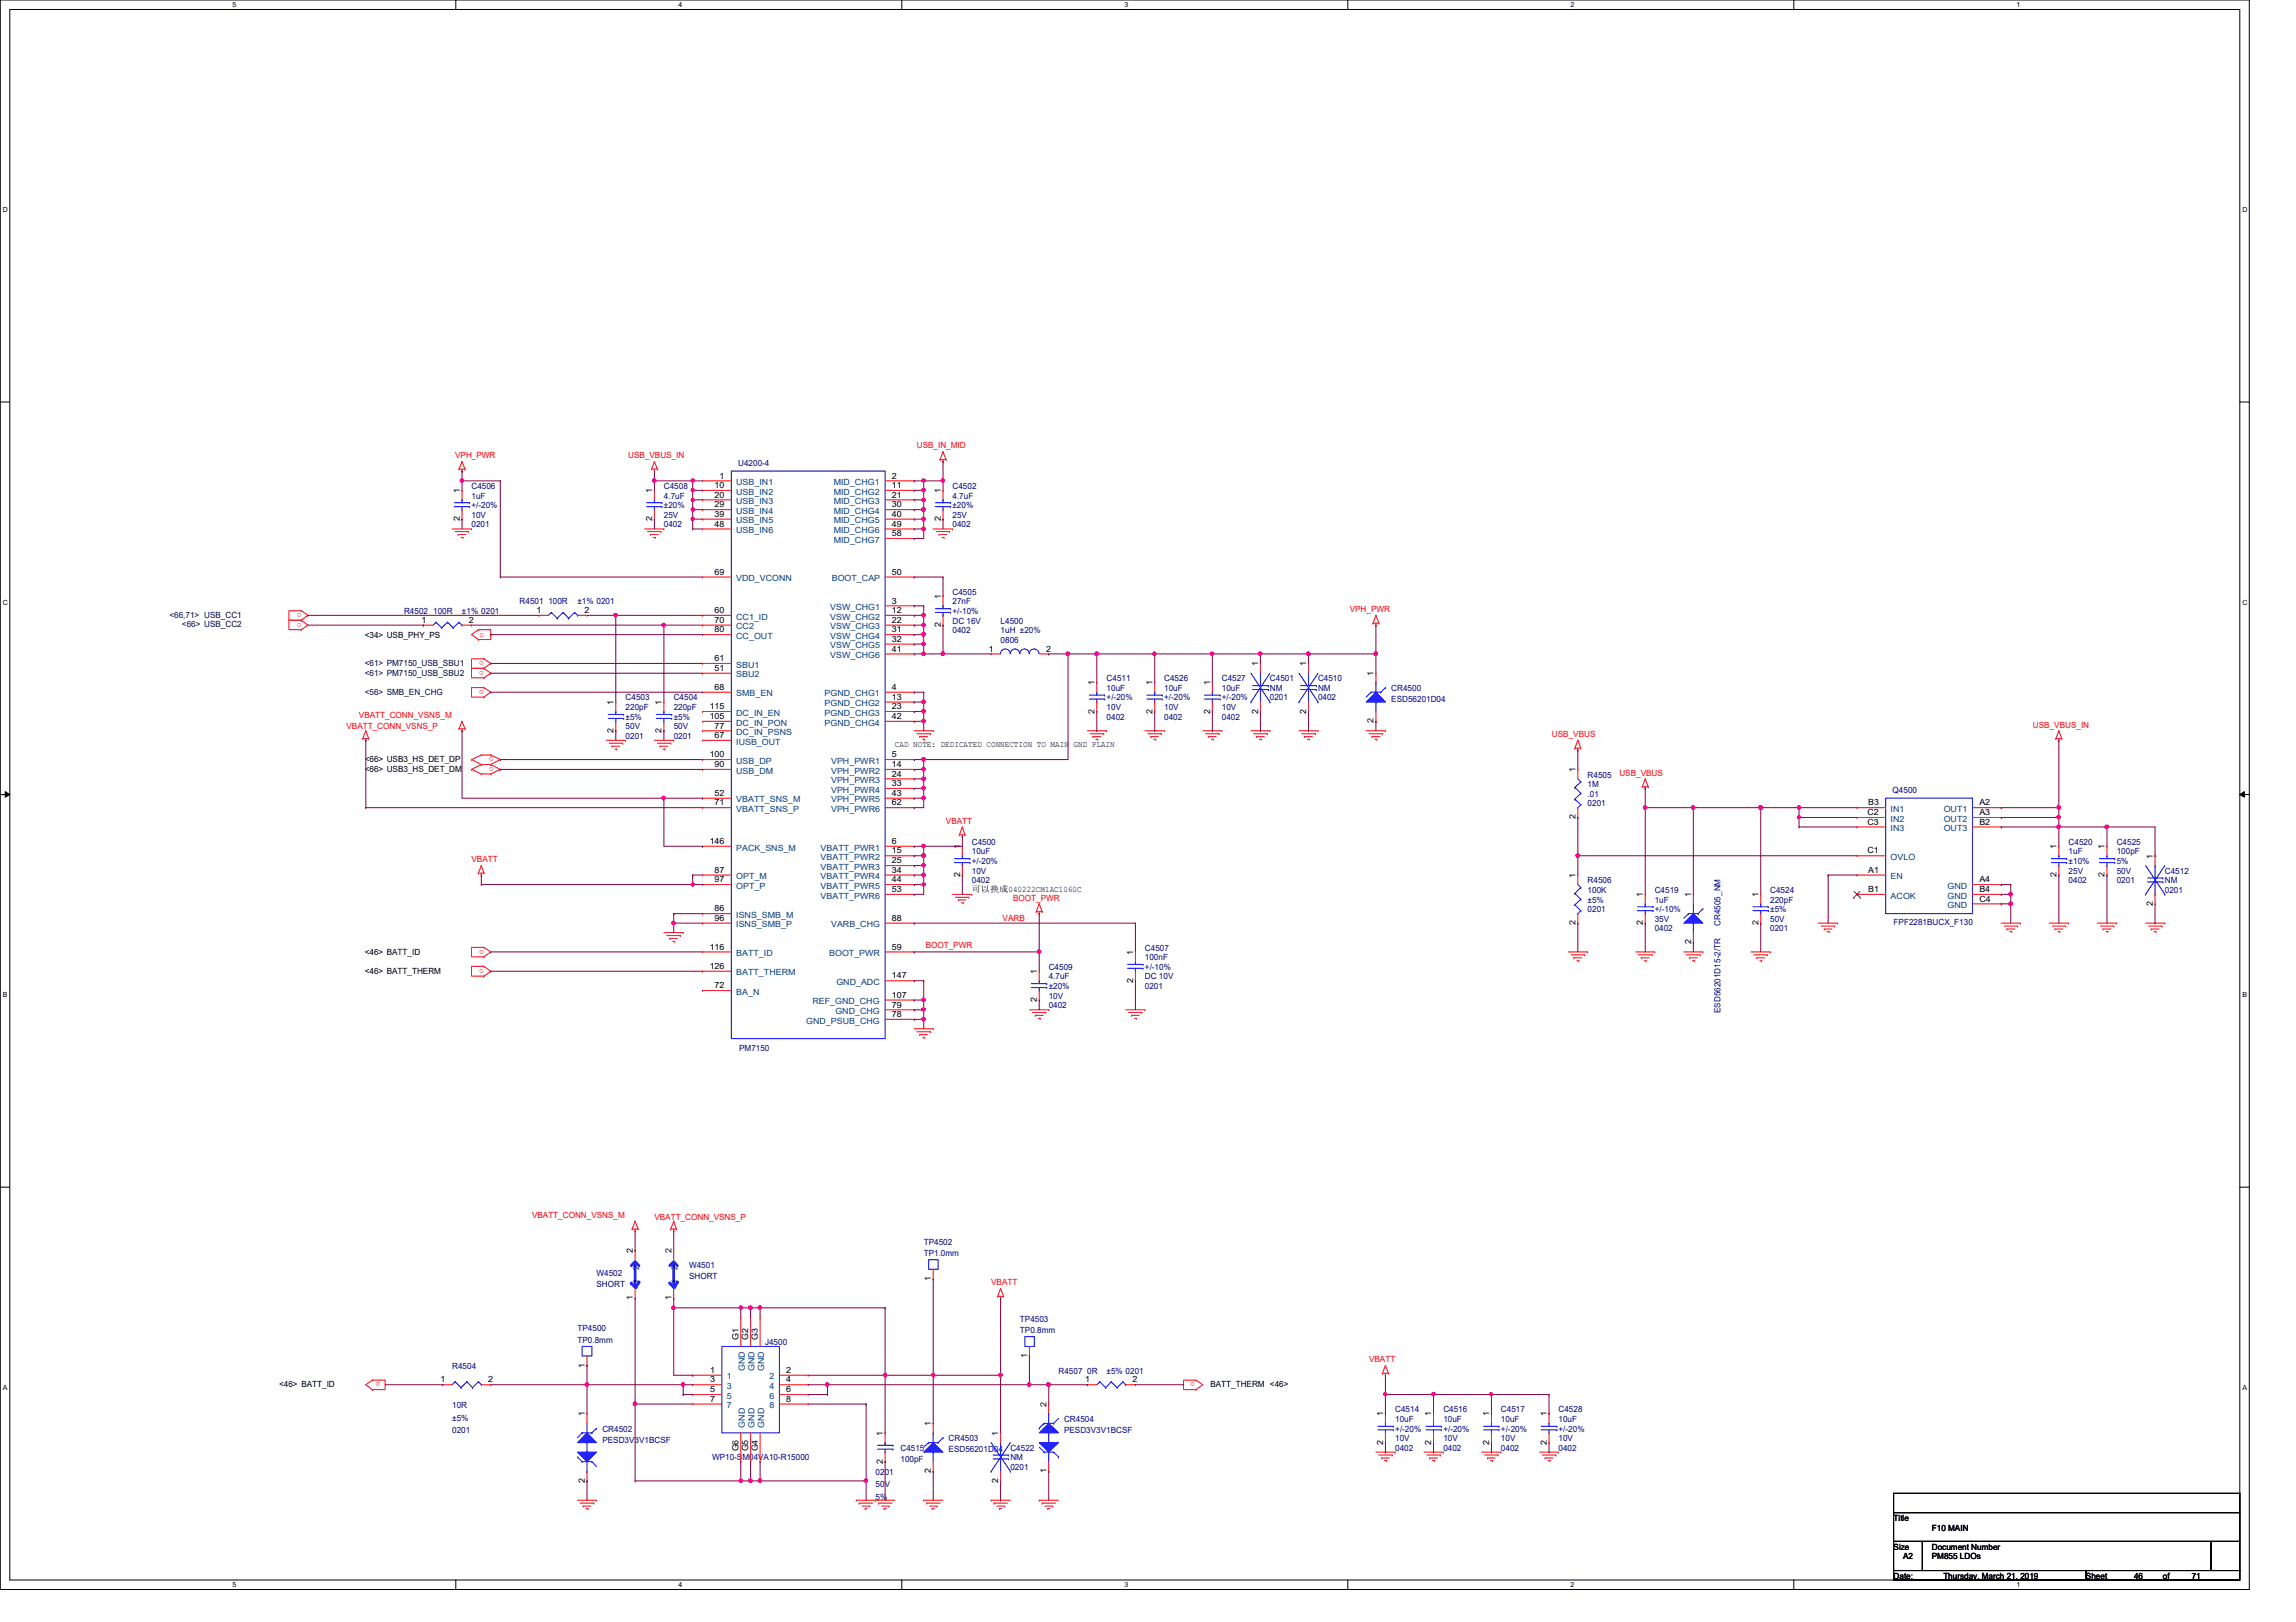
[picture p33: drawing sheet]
<svg xmlns="http://www.w3.org/2000/svg" width="297mm" height="210mm" viewBox="0 0 297 210" stroke-linecap="round" stroke-linejoin="round" font-family="sans-serif">
<defs><g id="words">
<g font-size="1.1" fill="#f00">
<text x="58.9" y="59.3">VPH_PWR</text>
<text x="81.3" y="59.3">USB_VBUS_IN</text>
<text x="118.6" y="58">USB_IN_MID</text>
<text x="39" y="79.3" transform="rotate(180 39 79.3)">o</text>
<text x="39" y="80.6" transform="rotate(180 39 80.6)">o</text>
<text x="62" y="82.4">o</text>
<text x="174.6" y="79.2">VPH_PWR</text>
<text x="62.6" y="85.6" transform="rotate(180 62.6 85.6)">o</text>
<text x="62.6" y="86.8" transform="rotate(180 62.6 86.8)">o</text>
<text x="62.6" y="89.3" transform="rotate(180 62.6 89.3)">o</text>
<text x="44.8" y="94.4">VBATT_CONN_VSNS_P</text>
<text x="46.4" y="92.9">VBATT_CONN_VSNS_M</text>
<text x="200.8" y="95.4">USB_VBUS</text>
<text x="263" y="94.1">USB_VBUS_IN</text>
<text x="63.9" y="98" transform="rotate(180 63.9 98)">o</text>
<text x="63.9" y="99.2" transform="rotate(180 63.9 99.2)">o</text>
<text x="209.5" y="100.4">USB_VBUS</text>
<text x="122.4" y="106.6">VBATT</text>
<text x="61" y="111.5">VBATT</text>
<text x="129.7" y="119.2">VARB</text>
<text x="131.1" y="116.5">BOOT_PWR</text>
<text x="62.6" y="122.9" transform="rotate(180 62.6 122.9)">o</text>
<text x="62.6" y="125.4" transform="rotate(180 62.6 125.4)">o</text>
<text x="119.8" y="122.7">BOOT_PWR</text>
<text x="68.8" y="157.6">VBATT_CONN_VSNS_M</text>
<text x="84.7" y="157.9">VBATT_CONN_VSNS_P</text>
<text x="128.2" y="166.3">VBATT</text>
<text x="49.2" y="178.9" transform="rotate(180 49.2 178.9)">o</text>
<text x="154.6" y="178.9" transform="rotate(180 154.6 178.9)">o</text>
<text x="177.1" y="176.3">VBATT</text>
</g>
<g font-size="1.1">
<text x="59.5" y="63.8" transform="rotate(-90 59.5 63.8)">1</text>
<text x="84.4" y="63.8" transform="rotate(-90 84.4 63.8)">1</text>
<text x="92.5" y="63.2">10</text>
<text x="92.5" y="64.4">20</text>
<text x="92.5" y="65.7">29</text>
<text x="93.1" y="61.9">1</text>
<text x="115.4" y="61.9">2</text>
<text x="115.4" y="63.2">11</text>
<text x="115.4" y="64.4">21</text>
<text x="115.4" y="65.7">30</text>
<text x="121.7" y="63.8" transform="rotate(-90 121.7 63.8)">1</text>
<text x="59.5" y="67.5" transform="rotate(-90 59.5 67.5)">2</text>
<text x="84.4" y="67.5" transform="rotate(-90 84.4 67.5)">2</text>
<text x="92.5" y="66.9">39</text>
<text x="92.5" y="68.2">48</text>
<text x="115.4" y="66.9">40</text>
<text x="115.4" y="68.2">49</text>
<text x="115.4" y="69.4">58</text>
<text x="121.7" y="67.5" transform="rotate(-90 121.7 67.5)">2</text>
<text x="92.5" y="74.4">69</text>
<text x="115.4" y="74.4">50</text>
<text x="121.7" y="77.5" transform="rotate(-90 121.7 77.5)">1</text>
<text x="47.2" y="82.5">&lt;34&gt; USB_PHY_PS</text>
<text x="54.5" y="80.6">1</text>
<text x="60.7" y="80.6">2</text>
<text x="69.4" y="79.3">1</text>
<text x="75.6" y="79.3">2</text>
<text x="92.5" y="79.3">60</text>
<text x="92.5" y="80.6">70</text>
<text x="92.5" y="81.8">80</text>
<text x="115.4" y="78.1">3</text>
<text x="115.4" y="79.3">12</text>
<text x="115.4" y="80.6">22</text>
<text x="115.4" y="81.8">31</text>
<text x="115.4" y="83.1">32</text>
<text x="121.7" y="81.2" transform="rotate(-90 121.7 81.2)">2</text>
<text x="92.5" y="85.6">61</text>
<text x="92.5" y="86.8">51</text>
<text x="92.5" y="89.3">68</text>
<text x="115.4" y="84.3">41</text>
<text x="115.4" y="89.3">4</text>
<text x="127.9" y="84.3">1</text>
<text x="135.3" y="84.3">2</text>
<text x="141.6" y="88.7" transform="rotate(-90 141.6 88.7)">1</text>
<text x="149.1" y="88.7" transform="rotate(-90 149.1 88.7)">1</text>
<text x="156.5" y="88.7" transform="rotate(-90 156.5 88.7)">1</text>
<text x="162.8" y="86.2" transform="rotate(-90 162.8 86.2)">1</text>
<text x="169" y="86.2" transform="rotate(-90 169 86.2)">1</text>
<text x="177.7" y="87.5" transform="rotate(-90 177.7 87.5)">1</text>
<text x="79.4" y="94.9" transform="rotate(-90 79.4 94.9)">2</text>
<text x="79.4" y="91.2" transform="rotate(-90 79.4 91.2)">1</text>
<text x="85.6" y="94.9" transform="rotate(-90 85.6 94.9)">2</text>
<text x="85.6" y="91.2" transform="rotate(-90 85.6 91.2)">1</text>
<text x="91.8" y="91.8">115</text>
<text x="91.8" y="93">105</text>
<text x="92.5" y="94.3">77</text>
<text x="92.5" y="95.5">67</text>
<text x="115.4" y="90.6">13</text>
<text x="115.4" y="91.8">23</text>
<text x="115.4" y="93">42</text>
<text x="141.6" y="92.4" transform="rotate(-90 141.6 92.4)">2</text>
<text x="149.1" y="92.4" transform="rotate(-90 149.1 92.4)">2</text>
<text x="156.5" y="92.4" transform="rotate(-90 156.5 92.4)">2</text>
<text x="162.8" y="92.4" transform="rotate(-90 162.8 92.4)">2</text>
<text x="169" y="92.4" transform="rotate(-90 169 92.4)">2</text>
<text x="177.7" y="93.6" transform="rotate(-90 177.7 93.6)">2</text>
<text x="47.2" y="98.6">&lt;66&gt; USB3_HS_DET_DP</text>
<text x="47.2" y="99.9">&lt;66&gt; USB3_HS_DET_DM</text>
<text x="91.8" y="98">100</text>
<text x="92.5" y="99.3">90</text>
<text x="115.4" y="98">5</text>
<text x="115.4" y="99.3">14</text>
<text x="115.4" y="100.5">24</text>
<text x="115.4" y="101.7">33</text>
<text x="115.8" y="96.7">CAD NOTE: DEDICATED CONNECTION TO MAIN GND PLAIN</text>
<text x="203.8" y="99.9" transform="rotate(-90 203.8 99.9)">1</text>
<text x="92.5" y="103">52</text>
<text x="92.5" y="104.2">71</text>
<text x="115.4" y="103">43</text>
<text x="115.4" y="104.2">62</text>
<text x="203.8" y="106" transform="rotate(-90 203.8 106)">2</text>
<text x="241.6" y="105.5">C2</text>
<text x="241.6" y="106.7">C3</text>
<text x="241.7" y="104.2">B3</text>
<text x="256.1" y="104.2">A2</text>
<text x="256.1" y="105.5">A3</text>
<text x="256.1" y="106.7">B2</text>
<text x="91.8" y="109.2">146</text>
<text x="92.5" y="112.9">87</text>
<text x="115.4" y="109.2">6</text>
<text x="115.4" y="110.4">15</text>
<text x="115.4" y="111.7">25</text>
<text x="115.4" y="112.9">34</text>
<text x="124.2" y="113.5" transform="rotate(-90 124.2 113.5)">2</text>
<text x="124.2" y="109.9" transform="rotate(-90 124.2 109.9)">1</text>
<text x="203.8" y="113.6" transform="rotate(-90 203.8 113.6)">1</text>
<text x="241.6" y="110.4">C1</text>
<text x="241.7" y="112.9">A1</text>
<text x="266.1" y="113.5" transform="rotate(-90 266.1 113.5)">2</text>
<text x="266.1" y="109.9" transform="rotate(-90 266.1 109.9)">1</text>
<text x="272.3" y="113.5" transform="rotate(-90 272.3 113.5)">2</text>
<text x="272.3" y="109.9" transform="rotate(-90 272.3 109.9)">1</text>
<text x="278.5" y="111.1" transform="rotate(-90 278.5 111.1)">1</text>
<text x="92.5" y="114.2">97</text>
<text x="92.5" y="117.9">86</text>
<text x="92.5" y="119.2">96</text>
<text x="115.4" y="114.2">44</text>
<text x="115.4" y="115.4">53</text>
<text x="115.4" y="119.2">88</text>
<text x="125.7" y="115.4">可可可可040222CM1AC1060C</text>
<text x="203.8" y="119.8" transform="rotate(-90 203.8 119.8)">2</text>
<text x="212.6" y="119.8" transform="rotate(-90 212.6 119.8)">2</text>
<text x="212.6" y="116.1" transform="rotate(-90 212.6 116.1)">1</text>
<text x="218.8" y="116.1" transform="rotate(-90 218.8 116.1)">1</text>
<text x="227.5" y="119.8" transform="rotate(-90 227.5 119.8)">2</text>
<text x="227.5" y="116.1" transform="rotate(-90 227.5 116.1)">1</text>
<text x="241.7" y="115.4">B1</text>
<text x="256.1" y="114.2">A4</text>
<text x="256.1" y="115.4">B4</text>
<text x="256.1" y="116.7">C4</text>
<text x="278.5" y="117.3" transform="rotate(-90 278.5 117.3)">2</text>
<text x="47.2" y="123.5">&lt;46&gt; BATT_ID</text>
<text x="47.2" y="126">&lt;46&gt; BATT_THERM</text>
<text x="91.8" y="122.9">116</text>
<text x="91.8" y="125.4">126</text>
<text x="115.4" y="122.9">59</text>
<text x="146.6" y="123.6" transform="rotate(-90 146.6 123.6)">1</text>
<text x="218.8" y="122.2" transform="rotate(-90 218.8 122.2)">2</text>
<text x="92.5" y="127.9">72</text>
<text x="115.4" y="130.4">79</text>
<text x="115.4" y="126.6">147</text>
<text x="115.4" y="129.1">107</text>
<text x="115.4" y="131.6">78</text>
<text x="134.2" y="129.7" transform="rotate(-90 134.2 129.7)">2</text>
<text x="134.2" y="126" transform="rotate(-90 134.2 126)">1</text>
<text x="146.6" y="127.2" transform="rotate(-90 146.6 127.2)">2</text>
<text x="81.9" y="162.1" transform="rotate(-90 81.9 162.1)">2</text>
<text x="86.9" y="162.1" transform="rotate(-90 86.9 162.1)">2</text>
<text x="120.4" y="165.8" transform="rotate(-90 120.4 165.8)">1</text>
<text x="81.9" y="168.3" transform="rotate(-90 81.9 168.3)">1</text>
<text x="86.9" y="168.3" transform="rotate(-90 86.9 168.3)">1</text>
<text x="95.5" y="173.4" transform="rotate(-90 95.5 173.4)">G1</text>
<text x="96.8" y="173.4" transform="rotate(-90 96.8 173.4)">G2</text>
<text x="98" y="173.4" transform="rotate(-90 98 173.4)">G3</text>
<text x="36.1" y="179.5">&lt;46&gt; BATT_ID</text>
<text x="57" y="178.9">1</text>
<text x="63.2" y="178.9">2</text>
<text x="75.6" y="177" transform="rotate(-90 75.6 177)">1</text>
<text x="91.9" y="177.7">1</text>
<text x="91.9" y="178.9">3</text>
<text x="101.7" y="177.7">2</text>
<text x="101.7" y="178.9">4</text>
<text x="132.9" y="175.8" transform="rotate(-90 132.9 175.8)">1</text>
<text x="140.4" y="178.9">1</text>
<text x="146.5" y="178.9">2</text>
<text x="156.6" y="179.5">BATT_THERM &lt;46&gt;</text>
<text x="75.6" y="183.3" transform="rotate(-90 75.6 183.3)">1</text>
<text x="91.9" y="180.2">5</text>
<text x="91.9" y="181.4">7</text>
<text x="101.7" y="180.2">6</text>
<text x="101.7" y="181.4">8</text>
<text x="114.2" y="185.8" transform="rotate(-90 114.2 185.8)">1</text>
<text x="120.4" y="184.5" transform="rotate(-90 120.4 184.5)">1</text>
<text x="129.2" y="185.8" transform="rotate(-90 129.2 185.8)">1</text>
<text x="135.4" y="182" transform="rotate(-90 135.4 182)">2</text>
<text x="178.9" y="183.3" transform="rotate(-90 178.9 183.3)">1</text>
<text x="185.2" y="183.3" transform="rotate(-90 185.2 183.3)">1</text>
<text x="192.7" y="183.3" transform="rotate(-90 192.7 183.3)">1</text>
<text x="200.1" y="183.3" transform="rotate(-90 200.1 183.3)">1</text>
<text x="75.6" y="191.9" transform="rotate(-90 75.6 191.9)">2</text>
<text x="95.5" y="187.8" transform="rotate(-90 95.5 187.8)">G6</text>
<text x="96.8" y="187.8" transform="rotate(-90 96.8 187.8)">G5</text>
<text x="98" y="187.8" transform="rotate(-90 98 187.8)">G4</text>
<text x="114.2" y="189.4" transform="rotate(-90 114.2 189.4)">2</text>
<text x="120.4" y="190.7" transform="rotate(-90 120.4 190.7)">2</text>
<text x="129.2" y="191.9" transform="rotate(-90 129.2 191.9)">2</text>
<text x="135.4" y="190.7" transform="rotate(-90 135.4 190.7)">1</text>
<text x="178.9" y="186.9" transform="rotate(-90 178.9 186.9)">2</text>
<text x="185.2" y="186.9" transform="rotate(-90 185.2 186.9)">2</text>
<text x="192.7" y="186.9" transform="rotate(-90 192.7 186.9)">2</text>
<text x="200.1" y="186.9" transform="rotate(-90 200.1 186.9)">2</text>
<text x="245" y="196.8">Title</text>
<text x="245" y="200.5">Size</text>
<text x="246.2" y="201.8">A2</text>
<text x="249.9" y="200.5">Document Number</text>
<text x="249.9" y="201.8">PM855 LDOs</text>
<text x="249.9" y="198.1">F10 MAIN</text>
<text x="245" y="204.3">Date:</text>
<text x="251.4" y="204.3">Thursday, March 21, 2019</text>
<text x="269.9" y="204.3">Sheet</text>
<text x="276.1" y="204.3">46</text>
<text x="279.8" y="204.3">of</text>
<text x="283.5" y="204.3">71</text>
</g>
<g font-size="1.1" fill="#000080">
<text x="61" y="63.3">C4506</text>
<text x="61" y="64.5">1uF</text>
<text x="61" y="65.7">+/-20%</text>
<text x="85.9" y="63.3">C4508</text>
<text x="85.9" y="64.5">4.7uF</text>
<text x="85.9" y="65.7">±20%</text>
<text x="95.5" y="60.3">U4200-4</text>
<text x="123.2" y="63.3">C4502</text>
<text x="123.2" y="64.5">4.7uF</text>
<text x="123.2" y="65.7">±20%</text>
<text x="61" y="68.2">0201</text>
<text x="61" y="67">10V</text>
<text x="85.9" y="68.2">0402</text>
<text x="85.9" y="67">25V</text>
<text x="123.2" y="68.2">0402</text>
<text x="123.2" y="67">25V</text>
<text x="123.2" y="77">C4505</text>
<text x="52.3" y="79.5">R4502 100R</text>
<text x="59.8" y="79.5">±1% 0201</text>
<text x="67.2" y="78.2">R4501 100R</text>
<text x="74.7" y="78.2">±1% 0201</text>
<text x="123.2" y="78.2">27nF</text>
<text x="123.2" y="82">0402</text>
<text x="123.2" y="80.7">DC 16V</text>
<text x="123.2" y="79.5">+/-10%</text>
<text x="129.5" y="80.7">L4500</text>
<text x="129.5" y="82">1uH ±20%</text>
<text x="129.5" y="83.2">0806</text>
<text x="143.2" y="88.2">C4511</text>
<text x="143.2" y="89.4">10uF</text>
<text x="150.6" y="88.2">C4526</text>
<text x="150.6" y="89.4">10uF</text>
<text x="158.1" y="88.2">C4527</text>
<text x="158.1" y="89.4">10uF</text>
<text x="164.3" y="88.2">C4501</text>
<text x="164.3" y="89.4">NM</text>
<text x="170.5" y="88.2">C4510</text>
<text x="170.5" y="89.4">NM</text>
<text x="180" y="89.4">CR4500</text>
<text x="80.9" y="90.6">C4503</text>
<text x="80.9" y="91.9">220pF</text>
<text x="80.9" y="95.6">0201</text>
<text x="80.9" y="94.4">50V</text>
<text x="80.9" y="93.1">±5%</text>
<text x="87.2" y="90.6">C4504</text>
<text x="87.2" y="91.9">220pF</text>
<text x="87.2" y="95.6">0201</text>
<text x="87.2" y="94.4">50V</text>
<text x="87.2" y="93.1">±5%</text>
<text x="143.2" y="93.1">0402</text>
<text x="143.2" y="91.9">10V</text>
<text x="143.2" y="90.6">+/-20%</text>
<text x="150.6" y="93.1">0402</text>
<text x="150.6" y="91.9">10V</text>
<text x="150.6" y="90.6">+/-20%</text>
<text x="158.1" y="93.1">0402</text>
<text x="158.1" y="91.9">10V</text>
<text x="158.1" y="90.6">+/-20%</text>
<text x="164.3" y="90.6">0201</text>
<text x="170.5" y="90.6">0402</text>
<text x="180" y="90.9">ESD56201D04</text>
<text x="205.4" y="100.6">R4505</text>
<text x="205.4" y="101.9">1M</text>
<text x="205.4" y="103.1">.01</text>
<text x="205.4" y="104.4">0201</text>
<text x="244.9" y="102.6">Q4500</text>
<text x="125.7" y="109.3">C4500</text>
<text x="125.7" y="110.6">10uF</text>
<text x="125.7" y="113.1">10V</text>
<text x="125.7" y="111.8">+/-20%</text>
<text x="267.6" y="109.3">C4520</text>
<text x="267.6" y="110.6">1uF</text>
<text x="267.6" y="113.1">25V</text>
<text x="267.6" y="111.8">±10%</text>
<text x="273.9" y="109.3">C4525</text>
<text x="273.9" y="110.6">100pF</text>
<text x="273.9" y="113.1">50V</text>
<text x="273.9" y="111.8">5%</text>
<text x="280.1" y="113.1">C4512</text>
<text x="125.7" y="114.3">0402</text>
<text x="205.4" y="114.3">R4506</text>
<text x="205.4" y="115.5">100K</text>
<text x="205.4" y="116.8">±5%</text>
<text x="205.4" y="118">0201</text>
<text x="214.1" y="115.5">C4519</text>
<text x="214.1" y="116.8">1uF</text>
<text x="214.1" y="119.3">35V</text>
<text x="214.1" y="118">+/-10%</text>
<text x="222.6" y="119.8" transform="rotate(-90 222.6 119.8)">CR4505_NM</text>
<text x="229" y="115.5">C4524</text>
<text x="229" y="116.8">220pF</text>
<text x="229" y="119.3">50V</text>
<text x="229" y="118">±5%</text>
<text x="245" y="119.8">FPF2281BUCX_F130</text>
<text x="267.6" y="114.3">0402</text>
<text x="273.9" y="114.3">0201</text>
<text x="280.1" y="114.3">NM</text>
<text x="280.1" y="115.5">0201</text>
<text x="135.7" y="125.5">C4509</text>
<text x="148.1" y="123">C4507</text>
<text x="148.1" y="124.2">100nF</text>
<text x="148.1" y="125.5">+/-10%</text>
<text x="214.1" y="120.5">0402</text>
<text x="229" y="120.5">0201</text>
<text x="135.7" y="126.7">4.7uF</text>
<text x="135.7" y="130.5">0402</text>
<text x="135.7" y="129.2">10V</text>
<text x="135.7" y="128">±20%</text>
<text x="148.1" y="128">0201</text>
<text x="148.1" y="126.7">DC 10V</text>
<text x="222.6" y="131.1" transform="rotate(-90 222.6 131.1)">ESD56201D15-2/TR</text>
<text x="95.6" y="136">PM7150</text>
<text x="119.5" y="161.1">TP4502</text>
<text x="77.2" y="165.1">W4502</text>
<text x="77.2" y="166.6">SHORT</text>
<text x="89.2" y="164.1">W4501</text>
<text x="89.2" y="165.6">SHORT</text>
<text x="119.5" y="162.6">TP1.0mm</text>
<text x="74.7" y="172.3">TP4500</text>
<text x="74.7" y="173.8">TP0.8mm</text>
<text x="131.9" y="171.1">TP4503</text>
<text x="131.9" y="172.6">TP0.8mm</text>
<text x="58.5" y="177.2">R4504</text>
<text x="99" y="174">J4500</text>
<text x="136.9" y="177.8">R4507 0R</text>
<text x="143.2" y="177.8">±5% 0201</text>
<text x="58.5" y="182.2">10R</text>
<text x="58.5" y="183.9">±5%</text>
<text x="58.5" y="185.5">0201</text>
<text x="77.9" y="185.3">CR4502</text>
<text x="137.7" y="184">CR4504</text>
<text x="137.7" y="185.5">PESD3V3V1BCSF</text>
<text x="180.5" y="182.8">C4514</text>
<text x="180.5" y="184">10uF</text>
<text x="180.5" y="185.3">+/-20%</text>
<text x="186.7" y="182.8">C4516</text>
<text x="186.7" y="184">10uF</text>
<text x="186.7" y="185.3">+/-20%</text>
<text x="194.2" y="182.8">C4517</text>
<text x="194.2" y="184">10uF</text>
<text x="194.2" y="185.3">+/-20%</text>
<text x="201.6" y="182.8">C4528</text>
<text x="201.6" y="184">10uF</text>
<text x="201.6" y="185.3">+/-20%</text>
<text x="77.9" y="186.7">PESD3V3V1BCSF</text>
<text x="92.1" y="189">WP10-SM04VA10-R15000</text>
<text x="113.3" y="190.8">0201</text>
<text x="116.5" y="187.7">C4515</text>
<text x="116.5" y="189.2">100pF</text>
<text x="122.7" y="186.5">CR4503</text>
<text x="122.7" y="188">ESD56201D04</text>
<text x="130.7" y="187.7">C4522</text>
<text x="130.7" y="189">NM</text>
<text x="130.7" y="190.2">0201</text>
<text x="180.5" y="187.7">0402</text>
<text x="180.5" y="186.5">10V</text>
<text x="186.7" y="187.7">0402</text>
<text x="186.7" y="186.5">10V</text>
<text x="194.2" y="187.7">0402</text>
<text x="194.2" y="186.5">10V</text>
<text x="201.6" y="187.7">0402</text>
<text x="201.6" y="186.5">10V</text>
<text x="113.3" y="192.4">50V</text>
<text x="113.3" y="194.1">5%</text>
</g>
<g font-size="1.1" fill="#004080">
<text x="95.2" y="62.8">USB_IN1</text>
<text x="95.2" y="64">USB_IN2</text>
<text x="95.2" y="65.2">USB_IN3</text>
<text x="107.9" y="62.8">MID_CHG1</text>
<text x="107.9" y="64">MID_CHG2</text>
<text x="107.9" y="65.2">MID_CHG3</text>
<text x="95.2" y="66.5">USB_IN4</text>
<text x="95.2" y="67.7">USB_IN5</text>
<text x="95.2" y="69">USB_IN6</text>
<text x="107.9" y="66.5">MID_CHG4</text>
<text x="107.9" y="67.7">MID_CHG5</text>
<text x="107.9" y="69">MID_CHG6</text>
<text x="107.9" y="70.2">MID_CHG7</text>
<text x="95.2" y="75.2">VDD_VCONN</text>
<text x="107.6" y="75.2">BOOT_CAP</text>
<text x="95.2" y="80.2">CC1_ID</text>
<text x="95.2" y="81.4">CC2</text>
<text x="95.2" y="82.7">CC_OUT</text>
<text x="107.4" y="79">VSW_CHG1</text>
<text x="107.4" y="80.2">VSW_CHG2</text>
<text x="107.4" y="81.4">VSW_CHG3</text>
<text x="107.4" y="82.7">VSW_CHG4</text>
<text x="107.4" y="83.9">VSW_CHG5</text>
<text x="95.2" y="86.4">SBU1</text>
<text x="95.2" y="87.7">SBU2</text>
<text x="107.4" y="85.2">VSW_CHG6</text>
<text x="95.2" y="90.1">SMB_EN</text>
<text x="95.2" y="92.6">DC_IN_EN</text>
<text x="95.2" y="93.9">DC_IN_PON</text>
<text x="95.2" y="95.1">DC_IN_PSNS</text>
<text x="106.7" y="90.1">PGND_CHG1</text>
<text x="106.7" y="91.4">PGND_CHG2</text>
<text x="106.7" y="92.6">PGND_CHG3</text>
<text x="106.7" y="93.9">PGND_CHG4</text>
<text x="95.2" y="96.4">IUSB_OUT</text>
<text x="95.2" y="98.8">USB_DP</text>
<text x="95.2" y="100.1">USB_DM</text>
<text x="107.5" y="98.8">VPH_PWR1</text>
<text x="107.5" y="100.1">VPH_PWR2</text>
<text x="107.5" y="101.3">VPH_PWR3</text>
<text x="95.2" y="103.8">VBATT_SNS_M</text>
<text x="95.2" y="105.1">VBATT_SNS_P</text>
<text x="107.5" y="102.6">VPH_PWR4</text>
<text x="107.5" y="103.8">VPH_PWR5</text>
<text x="107.5" y="105.1">VPH_PWR6</text>
<text x="244.6" y="105.1">IN1</text>
<text x="244.6" y="106.3">IN2</text>
<text x="244.6" y="107.6">IN3</text>
<text x="251.5" y="105.1">OUT1</text>
<text x="251.5" y="106.3">OUT2</text>
<text x="251.5" y="107.6">OUT3</text>
<text x="95.2" y="110.1">PACK_SNS_M</text>
<text x="95.2" y="113.8">OPT_M</text>
<text x="106.2" y="110.1">VBATT_PWR1</text>
<text x="106.2" y="111.3">VBATT_PWR2</text>
<text x="106.2" y="112.6">VBATT_PWR3</text>
<text x="106.2" y="113.8">VBATT_PWR4</text>
<text x="244.6" y="113.8">EN</text>
<text x="244.6" y="111.3">OVLO</text>
<text x="95.2" y="115">OPT_P</text>
<text x="95.2" y="118.8">ISNS_SMB_M</text>
<text x="106.2" y="115">VBATT_PWR5</text>
<text x="106.2" y="116.3">VBATT_PWR6</text>
<text x="244.6" y="116.3">ACOK</text>
<text x="252" y="115">GND</text>
<text x="252" y="116.3">GND</text>
<text x="252" y="117.5">GND</text>
<text x="95.2" y="120">ISNS_SMB_P</text>
<text x="95.2" y="123.7">BATT_ID</text>
<text x="107.3" y="123.7">BOOT_PWR</text>
<text x="107.5" y="120">VARB_CHG</text>
<text x="95.2" y="126.2">BATT_THERM</text>
<text x="95.2" y="128.7">BA_N</text>
<text x="105.1" y="130">REF_GND_CHG</text>
<text x="108.1" y="131.2">GND_CHG</text>
<text x="108.2" y="127.5">GND_ADC</text>
<text x="104.3" y="132.5">GND_PSUB_CHG</text>
<text x="82.7" y="166.1" transform="rotate(-90 82.7 166.1)">1</text>
<text x="82.7" y="164.3" transform="rotate(-90 82.7 164.3)">2</text>
<text x="87.7" y="166.1" transform="rotate(-90 87.7 166.1)">1</text>
<text x="87.7" y="164.3" transform="rotate(-90 87.7 164.3)">2</text>
<text x="94" y="178.5">1</text>
<text x="94" y="179.7">3</text>
<text x="96.3" y="177.5" transform="rotate(-90 96.3 177.5)">GND</text>
<text x="97.6" y="177.5" transform="rotate(-90 97.6 177.5)">GND</text>
<text x="98.8" y="177.5" transform="rotate(-90 98.8 177.5)">GND</text>
<text x="99.6" y="178.5">2</text>
<text x="99.6" y="179.7">4</text>
<text x="94" y="181">5</text>
<text x="94" y="182.2">7</text>
<text x="96.3" y="184.8" transform="rotate(-90 96.3 184.8)">GND</text>
<text x="97.6" y="184.8" transform="rotate(-90 97.6 184.8)">GND</text>
<text x="98.8" y="184.8" transform="rotate(-90 98.8 184.8)">GND</text>
<text x="99.6" y="181">6</text>
<text x="99.6" y="182.2">8</text>
</g>
<g font-size="1.1" fill="#000040">
<text x="21.9" y="80">&lt;66,71&gt; USB_CC1</text>
<text x="23.5" y="81.2">&lt;66&gt; USB_CC2</text>
<text x="47.2" y="86.2">&lt;61&gt; PM7150_USB_SBU1</text>
<text x="47.2" y="87.4">&lt;61&gt; PM7150_USB_SBU2</text>
<text x="47.2" y="89.9">&lt;56&gt; SMB_EN_CHG</text>
</g>
<g font-size=".9">
<text x="30.1" y=".9">5</text>
<text x="87.8" y=".9">4</text>
<text x="145.5" y=".9">3</text>
<text x="203.2" y=".9">2</text>
<text x="260.9" y=".9">1</text>
<text x=".4" y="27.4">D</text>
<text x="290.1" y="27.4">D</text>
<text x=".4" y="78.2">C</text>
<text x="290.1" y="78.2">C</text>
<text x=".4" y="129">B</text>
<text x="290.1" y="129">B</text>
<text x=".4" y="179.8">A</text>
<text x="290.1" y="179.8">A</text>
<text x="30.1" y="205.4">5</text>
<text x="87.8" y="205.4">4</text>
<text x="145.5" y="205.4">3</text>
<text x="203.2" y="205.4">2</text>
<text x="260.9" y="205.4">1</text>
</g>
</g></defs>
<path d="M0 0h291v205.7h-291zM1.3 1.2h288.5v203.3h-288.5z" fill="none" stroke="#000" stroke-width=".13"/>
<g fill="#fff">
<path d="M30.1 .1h.5v1h-.5z"/>
<path d="M30.1 204.6h.5v1h-.5z"/>
</g>
<path d="M59 0v1.2M59 204.5v1.2" fill="none" stroke="#000" stroke-width=".13"/>
<g fill="#fff">
<path d="M87.8 .1h.5v1h-.5z"/>
<path d="M87.8 204.6h.5v1h-.5z"/>
</g>
<path d="M116.7 0v1.2M116.7 204.5v1.2" fill="none" stroke="#000" stroke-width=".13"/>
<g fill="#fff">
<path d="M145.5 .1h.5v1h-.5z"/>
<path d="M145.5 204.6h.5v1h-.5z"/>
</g>
<path d="M174.4 0v1.2M174.4 204.5v1.2" fill="none" stroke="#000" stroke-width=".13"/>
<g fill="#fff">
<path d="M203.2 .1h.5v1h-.5z"/>
<path d="M203.2 204.6h.5v1h-.5z"/>
</g>
<path d="M232.1 0v1.2M232.1 204.5v1.2" fill="none" stroke="#000" stroke-width=".13"/>
<g fill="#fff">
<path d="M260.9 .1h.5v1h-.5z"/>
<path d="M260.9 204.6h.5v1h-.5z"/>
<path d="M.4 26.6h.6v1h-.6z"/>
<path d="M290.1 26.6h.6v1h-.6z"/>
<path d="M.4 77.4h.6v1h-.6z"/>
<path d="M290.1 77.4h.6v1h-.6z"/>
</g>
<path d="M0 52h1.3M289.8 52h1.2" fill="none" stroke="#000" stroke-width=".13"/>
<g fill="#fff">
<path d="M.4 128.2h.6v1h-.6z"/>
<path d="M290.1 128.2h.6v1h-.6z"/>
</g>
<path d="M0 102.8h1.3M.7 102.4l.6 .4-.6 .4zM289.8 102.8l.6-.4v.8zM289.8 102.8h1.2" fill="none" stroke="#000" stroke-width=".13"/>
<path d="M.7 102.4l.6 .4-.6 .4zM289.8 102.8l.6-.4v.8z" fill="#000"/>
<g fill="#fff">
<path d="M.4 179h.5v1h-.5z"/>
<path d="M290.1 179h.6v1h-.6z"/>
</g>
<path d="M0 153.6h1.3M289.8 153.6h1.2M245 193.3h44.8v2.4h-44.8zM245 195.7h44.8v3.8h-44.8zM245 199.5h3.7v3.7h-3.7zM248.7 199.5h37.3v3.7h-37.3zM286 199.5h3.8v3.7h-3.8zM245 203.2h24.9v1.3h-24.9zM269.9 203.2h19.9v1.3h-19.9z" fill="none" stroke="#000" stroke-width=".13"/>
<g fill="none" stroke="#f00" stroke-width=".13">
<path d="M59.8 59.7h.1M59.8 59.7l.4 1M59.8 59.7l-.4 1M84.7 59.7h.1M84.7 59.7l.3 1M84.7 59.7l-.4 1M121.6 59.5h.1M121.6 59.5h.8M122 59.7h.1M122 58.5h.1M122 59.5v.2M122 58.5l.4 1"/>
<path d="M122 58.5l-.4 1M122.4 59.5h.1M39 79h.1M39 79h-1.6v1.3h1.6M39 79l.8 .6-.8 .7M58.5 68.5h2.5M58.9 68.8h1.7M59.3 69.2h.1M59.3 69.2h1M59.4 60.7h.1M59.4 60.7h.8M59.6 69.6h.3"/>
<path d="M59.8 61h.1M59.8 60.7v.3M59.9 69.6h.1M60.2 60.7h.1M60.6 68.8h.1M61 68.5h.1M83.4 68.5h2.5M83.8 68.8h1.7M84.2 69.2h.1M84.2 69.2h1M84.3 60.7h.1M84.3 60.7h.7"/>
<path d="M84.5 69.6h.3M84.7 61h.1M84.7 60.7v.3M84.8 69.6h.1M85 60.7h.1M85.5 68.8h.1M85.9 68.5h.1M120.7 68.5h2.5M121.1 68.8h1.7M121.5 69.2h.1M121.5 69.2h1M121.9 69.6h.2"/>
<path d="M122.1 69.6h.1M122.8 68.8h.1M123.2 68.5h.1M178 79.6h.1M178 79.6l.4 1M178 79.6l-.4 1M39 80.3h.1M39 81.5h.1M39 80.3h-1.6v1.2h1.6M39 80.3l.8 .6-.8 .6M46.9 95.6h.1M46.9 95.6h.8"/>
<path d="M47.3 95.8h.1M47.3 94.6h.1M47.3 95.6v.2M47.3 94.6l-.4 1M47.3 94.6l.4 1M47.7 95.6h.1M59.4 94.3h.1M59.4 94.3h.8M59.8 94.6h.1M59.8 93.3h.1M59.8 94.3v.3M59.8 93.3l-.4 1"/>
<path d="M59.8 93.3l.4 1M60.2 94.3h.1M61 98.3h.1M61 99.6h.1M61 98.3l1.3 .6M61 99.6l1.3 .6M61.9 81.5h.1M61.9 82.8h.1M61.9 81.5h1.6v1.3h-1.6M61.9 81.5l-.9 .6 .9 .7M62.3 98.9h.1M62.3 97.7h.1"/>
<path d="M62.3 98.9h1.2M62.3 97.7l-1.3 .6M62.3 97.7h1.2M62.3 98.9l-1.3 .7M62.6 86.5h.1M62.6 85.3h.1M62.6 85.3h-1.6v1.2h1.6M62.6 87.7h.1M62.6 86.5h-1.6v1.2h1.6M62.6 90.2h.1M62.6 89h.1M62.6 89h-1.6v1.2h1.6"/>
<path d="M62.6 85.3l.9 .6-.9 .6M62.6 86.5l.9 .6-.9 .6M62.6 89l.9 .6-.9 .6M63.5 98.9h.1M63.5 97.7h.1M63.5 97.7l1.2 .6M63.5 98.9l1.2 .7M64.7 98.3h.1M64.7 99.6h.1M64.7 98.3l-1.2 .6M64.7 99.6l-1.2 .6M78.4 95.8h2.5"/>
<path d="M78.8 96.2h1.8M79.2 96.6h.1M79.2 96.6h1M79.5 96.9h.3M79.8 96.9h.1M80.6 96.2h.1M80.9 95.8h.1M84.7 95.8h2.5M85 96.2h1.8M85.4 96.6h.1M85.4 96.6h1M85.8 96.9h.2"/>
<path d="M86 96.9h.1M86.8 96.2h.1M87.2 95.8h.1M118.3 94.6h2.4M118.6 95h1.8M119 95.3h.1M119 95.3h1M119.4 95.7h.2M119.6 95.7h.1M120.4 95h.1M120.7 94.6h.1M140.7 94.6h2.5"/>
<path d="M141.1 95h1.7M141.4 95.3h.1M141.4 95.3h1M141.8 95.7h.2M142 95.7h.1M142.8 95h.1M143.2 94.6h.1M148.1 94.6h2.5M148.5 95h1.7M148.9 95.3h.1M148.9 95.3h1M149.3 95.7h.2"/>
<path d="M149.5 95.7h.1M150.2 95h.1M150.6 94.6h.1M155.6 94.6h2.5M156 95h1.7M156.3 95.3h.1M156.3 95.3h1M156.7 95.7h.3M157 95.7h.1M157.7 95h.1M158.1 94.6h.1M161.8 94.6h2.5"/>
<path d="M162.2 95h1.8M162.6 95.3h.1M162.6 95.3h1M162.9 95.7h.3M163.2 95.7h.1M164 95h.1M164.3 94.6h.1M168.1 94.6h2.4M168.4 95h1.8M168.8 95.3h.1M168.8 95.3h1M169.2 95.7h.2"/>
<path d="M169.4 95.7h.1M170.2 95h.1M170.5 94.6h.1M176.7 94.6h2.5M177.1 95h1.8M177.5 95.3h.1M177.5 95.3h1M177.6 80.6h.1M177.6 80.6h.8M177.9 95.7h.2M178 80.9h.1M178 80.6v.3"/>
<path d="M178.1 95.7h.1M178.4 80.6h.1M178.9 95h.1M179.2 94.6h.1M203.7 96.8h.1M203.7 96.8h.8M204.1 97.1h.1M204.1 95.8h.1M204.1 96.8v.3M204.1 95.8l.4 1M204.1 95.8l-.4 1M204.5 96.8h.1"/>
<path d="M266 95.6h.1M266 95.6h.7M266.4 95.8h.1M266.4 94.6h.1M266.4 95.6v.2M266.4 94.6l.3 1M266.4 94.6l-.4 1M266.7 95.6h.1M61.9 113h.1M61.9 113h.7M62.3 113.2h.1M62.3 112h.1"/>
<path d="M62.3 100.2h.1M62.3 113v.2M62.3 112l-.4 1M62.3 112l.3 1M62.3 100.2h1.2M62.6 113h.1M63.5 100.2h.1M123.2 115.7h2.5M123.6 116.1h1.7M124 116.5h.1M124 116.5h1M124.1 108h.1"/>
<path d="M124.1 108h.7M124.4 116.8h.2M124.5 108.2h.1M124.5 107h.1M124.5 108v.2M124.5 107l.3 1M124.5 107l-.4 1M124.6 116.8h.1M124.8 108h.1M125.3 116.1h.1M125.7 115.7h.1M134.1 118h.1"/>
<path d="M134.1 118h.7M134.4 118.2h.1M134.4 117h.1M134.4 118v.2M134.4 117l.4 1M134.4 117l-.3 1M134.8 118h.1M212.5 101.8h.1M212.5 101.8h.7M212.8 102h.1M212.8 100.8h.1M212.8 101.8v.2"/>
<path d="M212.8 100.8l.4 1M212.8 100.8l-.3 1M213.2 101.8h.1M235.2 119.5h2.5M235.6 119.8h1.8M237.4 119.8h.1M237.7 119.5h.1M258.9 119.5h2.5M259.3 119.8h1.7M261 119.8h.1M261.4 119.5h.1M265.1 119.5h2.5"/>
<path d="M265.5 119.8h1.7M267.2 119.8h.1M267.6 119.5h.1M271.4 119.5h2.5M271.7 119.8h1.8M273.5 119.8h.1M273.9 119.5h.1M277.6 119.5h2.5M278 119.8h1.7M279.7 119.8h.1M280.1 119.5h.1M62.6 123.8h.1"/>
<path d="M62.6 122.6h.1M62.6 122.6h-1.6v1.2h1.6M62.6 126.3h.1M62.6 125.1h.1M62.6 125.1h-1.6v1.2h1.6M62.6 122.6l.9 .6-.9 .6M62.6 125.1l.9 .6-.9 .6M85.9 120.7h2.5M86.3 121.1h1.7M86.7 121.5h.1M86.7 121.5h.9M87 121.8h.3"/>
<path d="M87.3 121.8h.1M88 121.1h.1M88.4 120.7h.1M118.3 133.1h2.4M118.6 133.5h1.8M119 133.9h.1M119 133.9h1M119.4 134.3h.2M119.6 134.3h.1M120.4 133.5h.1M120.7 133.1h.1M133.2 130.7h2.5"/>
<path d="M133.6 131h1.7M133.9 131.4h.1M133.9 131.4h1.1M134.3 131.8h.3M134.6 131.8h.1M135.3 131h.1M135.7 130.7h.1M145.6 130.7h2.5M146 131h1.7M146.4 131.4h.1M146.4 131.4h1M146.8 131.8h.2"/>
<path d="M147 131.8h.1M147.7 131h.1M148.1 130.7h.1M202.9 123.2h2.5M203.3 123.6h1.7M203.6 124h.1M203.6 124h1M204 124.3h.3M204.3 124.3h.1M205 123.6h.1M205.4 123.2h.1M211.6 123.2h2.5"/>
<path d="M212 123.6h1.7M212.3 124h.1M212.3 124h1.1M212.7 124.3h.3M213 124.3h.1M213.7 123.6h.1M214.1 123.2h.1M217.8 123.2h2.5M218.2 123.6h1.8M218.6 124h.1M218.6 124h1M218.9 124.3h.3"/>
<path d="M219.2 124.3h.1M220 123.6h.1M220.3 123.2h.1M226.5 123.2h2.5M226.9 123.6h1.7M227.3 124h.1M227.3 124h1M227.7 124.3h.2M227.9 124.3h.1M228.6 123.6h.1M229 123.2h.1M236 120.2h.1"/>
<path d="M236 120.2h1M236.4 120.6h.2M236.6 120.6h.1M259.6 120.2h.1M259.6 120.2h1M260 120.6h.3M260.3 120.6h.1M265.8 120.2h.1M265.8 120.2h1.1M266.2 120.6h.3M266.5 120.6h.1M272.1 120.2h.1"/>
<path d="M272.1 120.2h1M272.5 120.6h.2M272.7 120.6h.1M278.3 120.2h.1M278.3 120.2h1M278.7 120.6h.2M278.9 120.6h.1M81.8 159h.1M81.8 159h.7M82.2 159.3h.1M82.2 158h.1M82.2 159v.3"/>
<path d="M82.2 158l-.4 1M82.2 158l.3 1M82.5 159h.1M86.8 159h.1M86.8 159h.7M87.2 159.3h.1M87.2 158h.1M87.2 159v.3M87.2 158l-.4 1M87.2 158l.3 1M87.5 159h.1M48.2 179.8h.1"/>
<path d="M48.2 178.6h.1M48.2 178.6h1.6v1.2h-1.6M48.2 178.6l-.9 .6 .9 .6M129.1 167.8h.1M129.1 167.8h.7M129.5 168h.1M129.5 166.8h.1M129.5 167.8v.2M129.5 166.8l-.4 1M129.5 166.8l.3 1M129.8 167.8h.1M154.7 179.8h.1"/>
<path d="M154.7 178.6h.1M154.7 178.6h-1.6v1.2h1.6M154.7 178.6l.9 .6-.9 .6M178.9 177.7h.1M178.9 177.7h.7M179.2 178h.1M179.2 176.7h.1M179.2 177.7v.3M179.2 176.7l.4 1M179.2 176.7l-.3 1M179.6 177.7h.1M74.7 194.1h2.5"/>
<path d="M75.1 194.5h1.7M75.4 194.9h.1M75.4 194.9h1.1M75.8 195.2h.3M76.1 195.2h.1M76.8 194.5h.1M77.2 194.1h.1M110.8 194.1h.1M110.8 194.1h5M111.2 194.5h.1M111.2 194.5h1.7M111.5 194.9h1"/>
<path d="M111.9 195.2h.1M111.9 195.2h.3M112.5 194.9h.1M113.3 194.1h.1M113.7 194.5h.1M113.7 194.5h1.7M114 194.9h1M114.4 195.2h.1M114.4 195.2h.2M115 194.9h.1M119.5 194.1h.1M119.5 194.1h2.5"/>
<path d="M119.9 194.5h.1M119.9 194.5h1.7M120.3 194.9h.9M120.6 195.2h.1M120.6 195.2h.3M121.2 194.9h.1M128.2 194.1h.1M128.2 194.1h2.5M128.6 194.5h.1M128.6 194.5h1.7M128.9 194.9h1.1M129.3 195.2h.1"/>
<path d="M129.3 195.2h.3M130 194.9h.1M134.4 194.1h.1M134.4 194.1h2.5M134.8 194.5h.1M134.8 194.5h1.8M135.2 194.9h1M135.5 195.2h.1M135.5 195.2h.3M136.2 194.9h.1M178 187.9h2.5M178.4 188.3h1.7"/>
<path d="M178.7 188.7h.1M178.7 188.7h1M179.1 189h.3M179.4 189h.1M180.1 188.3h.1M180.5 187.9h.1M184.2 187.9h2.5M184.6 188.3h1.7M185 188.7h.1M185 188.7h1M185.3 189h.3M185.6 189h.1"/>
<path d="M186.3 188.3h.1M186.7 187.9h.1M191.7 187.9h2.5M192.1 188.3h1.7M192.4 188.7h.1M192.4 188.7h1M192.8 189h.3M193.1 189h.1M193.8 188.3h.1M194.2 187.9h.1M199.2 187.9h2.4M199.5 188.3h1.8"/>
<path d="M199.9 188.7h.1M199.9 188.7h1M200.3 189h.2M200.5 189h.1M201.3 188.3h.1M201.6 187.9h.1"/>
</g>
<path d="M219.1 118.2l1.2 1.3h-2.5z" fill="#00f"/>
<g fill="none" stroke="#00f" stroke-width=".13">
<path d="M130.7 84.6a.61 .61 0 0 0-.7-.6 .61 .61 0 0 0-.5 .6M131.9 84.6a.59 .59 0 0 0-.6-.6 .59 .59 0 0 0-.6 .6M133.1 84.6a.59 .59 0 0 0-.6-.6 .59 .59 0 0 0-.6 .6M134.4 84.6a.61 .61 0 0 0-.6-.6 .61 .61 0 0 0-.6 .6M140.9 90h2M140.9 90.5h2M141.9 89.6h.1M141.9 90.8h.1M141.9 89.6v.4M141.9 90.5v.3M142.9 90h.1M142.9 90.5h.1"/>
<path d="M218.4 118.2h.1M218.4 118.2l-.6 .6M218.4 118.2h1.3M219.1 118.2l1.2 1.3h-2.5zM219.1 119.5h.1M219.1 117h.1M219.1 117v1.2M219.1 119.5v1.2M219.7 118.2h.1M220.3 117.6h.1M220.3 117.6l-.6 .6M58.9 178.8h.1"/>
<path d="M58.9 178.8l-.4 .4M58.9 178.8l.7 .8M59.6 179.6h.1M60.4 178.8h.1M60.4 178.8l-.8 .8M60.4 178.8l.7 .8M61.1 179.6h.1M61.9 178.8h.1M61.9 178.8l-.8 .8M61.9 178.8l.4 .4M62.3 179.2h.1M75.3 174.2h1.3v1.3h-1.3z"/>
<path d="M132.6 173h1.2v1.2h-1.2zM178.3 184.6h2M178.3 185h2M179.2 184.2h.1M179.2 185.4h.1M179.2 184.2v.4M179.2 185v.4M180.3 184.6h.1M180.3 185h.1"/>
</g>
<g fill="none" stroke="#f00" stroke-width=".13">
<path d="M128.2 84.6h.1M128.2 84.6h1.3M134.4 84.6h1.3M135.7 84.6h.1M141.9 88.3h.1M141.9 92.1h.1M141.9 88.3v1.3M141.9 90.8v1.3M219.1 115.7h.1M219.1 115.7v1.3M219.1 122h.1M219.1 120.7v1.3"/>
<path d="M57.3 179.2h.1M57.3 179.2h1.2M62.3 179.2h1.2M63.5 179.2h.1M75.9 176.7h.1M75.9 175.5v1.2M133.2 175.5h.1M133.2 174.2v1.3M179.2 182.9h.1M179.2 186.7h.1M179.2 182.9v1.3M179.2 185.4v1.3"/>
</g>
<path d="M87 163.4l-.3 .4" fill="none" stroke="#00f" stroke-width=".34"/>
<circle cx="87" cy="163.4" r=".17" fill="#00f"/>
<path d="M87.2 163.3l.4 .5" fill="none" stroke="#00f" stroke-width=".34"/>
<circle cx="87.2" cy="163.3" r=".17" fill="#00f"/>
<path d="M87.2 163.7v2.7" fill="none" stroke="#00f" stroke-width=".34"/>
<circle cx="87.2" cy="163.7" r=".17" fill="#00f"/>
<path d="M86.7 166l.5 .6" fill="none" stroke="#00f" stroke-width=".34"/>
<circle cx="86.7" cy="166" r=".17" fill="#00f"/>
<path d="M87.6 165.9l-.3 .7" fill="none" stroke="#00f" stroke-width=".34"/>
<circle cx="87.6" cy="165.9" r=".17" fill="#00f"/>
<g fill="none" stroke="#f00" stroke-width=".13">
<path d="M122 63.5h.1M122 67.2h.1M122 63.5v1.2M122 66v1.2M169.3 85.9h.1M169.3 92.1h.1M169.3 85.9v1.2M169.3 90.8v1.3M212.8 115.7h.1M212.8 119.5h.1M212.8 115.7v1.3M212.8 118.2v1.3"/>
<path d="M87.2 168h.1M87.2 161.8h.1M87.2 161.8v1.2M87.2 166.8v1.2"/>
</g>
<g fill="none" stroke="#00f" stroke-width=".13">
<path d="M121 65.1h2M121 65.6h2M122 64.7h.1M122 66h.1M122 64.7v.4M122 65.6v.4M123 65.1h.1M123 65.6h.1M168.1 90.8h.1M168.1 87.1l2.4 3.7M168.3 88.7h2M168.3 89.2h2"/>
<path d="M169.3 87.1h.1M169.3 90.8h.1M169.3 87.1v1.6M169.3 89.2v1.6M170.3 88.7h.1M170.3 89.2h.1M170.5 90.8h.1M170.5 87.1l-2.4 3.7M211.8 117.3h2.1M211.8 117.9h2.1M212.8 117h.1M212.8 118.2h.1"/>
<path d="M212.8 117v.3M212.8 117.9v.3M213.9 117.3h.1M213.9 117.9h.1"/>
</g>
<path d="M119.5 187.9l1.2-1.2 1.3 1.2z" fill="#00f"/>
<g fill="none" stroke="#00f" stroke-width=".13">
<path d="M58.8 65.1h1.9M58.8 65.6h1.9M59.8 64.7h.1M59.8 66h.1M59.8 64.7v.4M59.8 65.6v.4M60.7 65.1h.1M60.7 65.6h.1M265.4 111.1h2M265.4 111.6h2M266.4 110.7h.1M266.4 112h.1"/>
<path d="M266.4 110.7v.4M266.4 111.6v.4M267.4 111.1h.1M267.4 111.6h.1M119.5 187.9l1.2-1.2 1.3 1.2zM120.1 186.7h.1M120.1 186.7l-.6 .6M120.1 186.7h1.3M120.7 187.9h.1M120.7 185.4h.1M120.7 185.4v1.3M120.7 187.9v1.2"/>
<path d="M121.4 186.7h.1M122 186.1h.1M122 186.1l-.6 .6"/>
</g>
<path d="M59.8 63.5h.1M59.8 67.2h.1M59.8 63.5v1.2M59.8 66v1.2M266.4 109.5h.1M266.4 113.2h.1M266.4 109.5v1.2M266.4 112v1.2M120.7 190.4h.1M120.7 184.2h.1M120.7 184.2v1.2M120.7 189.1v1.3" fill="none" stroke="#f00" stroke-width=".13"/>
<path d="M176.7 90.8l1.3-1.2 1.2 1.2z" fill="#00f"/>
<path d="M176.7 90.8l1.3-1.2 1.2 1.2zM177.4 89.6h.1M177.4 89.6l-.7 .6M177.4 89.6h1.2M178 90.8h.1M178 88.3h.1M178 88.3v1.3M178 90.8v1.3M178.6 89.6h.1M179.2 89h.1M179.2 89l-.6 .6" fill="none" stroke="#00f" stroke-width=".13"/>
<path d="M178 93.3h.1M178 87.1h.1M178 87.1v1.2M178 92.1v1.2" fill="none" stroke="#f00" stroke-width=".13"/>
<path d="M134.4 186.7h2.5l-1.2 1.2z" fill="#00f"/>
<path d="M134.4 186.7h2.5l-1.2 1.2zM134.4 187.3l.7 .6M135.1 187.9h.1M135.1 187.9h1.2M135.7 187.9h.1M135.7 185.4h.1M135.7 185.4v1.3M135.7 187.9v1.2M136.3 187.9h.1M136.3 187.9l.6 .7M136.9 188.6h.1" fill="none" stroke="#00f" stroke-width=".13"/>
<path d="M134.4 185.4l1.3-1.2 1.2 1.2z" fill="#00f"/>
<path d="M134.4 185.4l1.3-1.2 1.2 1.2zM134.4 184.8h.1M135.1 184.2h.1M135.1 184.2h1.2M135.1 184.2l-.7 .6M135.7 182.9h.1M135.7 182.9v1.3M136.3 184.2h.1M136.9 183.6l-.6 .6" fill="none" stroke="#00f" stroke-width=".13"/>
<path d="M135.7 190.4h.1M135.7 181.7h.1M135.7 181.7v1.2M135.7 189.1v1.3" fill="none" stroke="#f00" stroke-width=".13"/>
<path d="M82 163.4l-.3 .4" fill="none" stroke="#00f" stroke-width=".34"/>
<circle cx="82" cy="163.4" r=".17" fill="#00f"/>
<path d="M82.2 163.3l.5 .5" fill="none" stroke="#00f" stroke-width=".34"/>
<circle cx="82.2" cy="163.3" r=".17" fill="#00f"/>
<path d="M82.2 163.7v2.7" fill="none" stroke="#00f" stroke-width=".34"/>
<circle cx="82.2" cy="163.7" r=".17" fill="#00f"/>
<path d="M81.7 166l.5 .6" fill="none" stroke="#00f" stroke-width=".34"/>
<circle cx="81.7" cy="166" r=".17" fill="#00f"/>
<path d="M82.7 165.9l-.4 .7" fill="none" stroke="#00f" stroke-width=".34"/>
<circle cx="82.7" cy="165.9" r=".17" fill="#00f"/>
<g fill="none" stroke="#f00" stroke-width=".13">
<path d="M69.7 79.6h.1M69.7 79.6h1.2M74.7 79.6h1.2M75.9 79.6h.1M84.7 63.5h.1M84.7 67.2h.1M84.7 63.5v1.2M84.7 66v1.2M90.9 74.7h.1M90.9 79.6h.1M90.9 62.2h.1M90.9 63.5h.1"/>
<path d="M90.9 64.7h.1M90.9 66h.1M90.9 67.2h.1M90.9 68.5h.1M90.9 74.7h3.7M90.9 79.6h3.7M90.9 62.2h3.7M90.9 63.5h3.7M90.9 64.7h3.7M90.9 66h3.7M90.9 67.2h3.7M90.9 68.5h3.7"/>
<path d="M114.5 74.7h3.8M114.5 79.6h3.8M114.5 62.2h3.8M114.5 63.5h3.8M114.5 64.7h3.8M114.5 66h3.8M114.5 67.2h3.8M114.5 68.5h3.8M114.5 69.7h3.8M114.5 78.4h3.8M118.3 62.2h.1M118.3 63.5h.1"/>
<path d="M118.3 64.7h.1M118.3 66h.1M118.3 67.2h.1M118.3 68.5h.1M118.3 69.7h.1M118.3 74.7h.1M118.3 78.4h.1M118.3 79.6h.1M122 77.1h.1M122 77.1v1.3M122 79.6v1.3M54.8 80.9h.1"/>
<path d="M54.8 80.9h1.2M59.8 80.9h1.2M61 80.9h.1M79.7 90.8h.1M79.7 94.6h.1M79.7 90.8v1.3M79.7 93.3v1.3M85.9 90.8h.1M85.9 94.6h.1M85.9 90.8v1.3M85.9 93.3v1.3M90.9 80.9h.1"/>
<path d="M90.9 82.1h.1M90.9 85.9h.1M90.9 87.1h.1M90.9 89.6h.1M90.9 92.1h.1M90.9 93.3h.1M90.9 94.6h.1M90.9 95.8h.1M90.9 98.3h.1M90.9 99.6h.1M90.9 80.9h3.7M90.9 82.1h3.7"/>
<path d="M90.9 85.9h3.7M90.9 87.1h3.7M90.9 89.6h3.7M90.9 92.1h3.7M90.9 93.3h3.7M90.9 94.6h3.7M90.9 95.8h3.7M90.9 98.3h3.7M90.9 99.6h3.7M114.5 80.9h3.8M114.5 82.1h3.8M114.5 89.6h3.8"/>
<path d="M114.5 92.1h3.8M114.5 93.3h3.8M114.5 98.3h3.8M114.5 99.6h3.8M114.5 83.4h3.8M114.5 84.6h3.8M114.5 90.8h3.8M118.3 80.9h.1M118.3 82.1h.1M118.3 83.4h.1M118.3 84.6h.1M118.3 89.6h.1"/>
<path d="M118.3 90.8h.1M118.3 92.1h.1M118.3 93.3h.1M118.3 98.3h.1M118.3 99.6h.1M122 80.9h.1M149.4 88.3h.1M149.4 92.1h.1M149.4 88.3v1.3M149.4 90.8v1.3M156.8 88.3h.1M156.8 92.1h.1"/>
<path d="M156.8 88.3v1.3M156.8 90.8v1.3M163.1 85.9h.1M163.1 92.1h.1M163.1 85.9v1.2M163.1 90.8v1.3M204.1 99.6h.1M204.1 99.6v1.2M90.9 103.3h.1M90.9 104.5h.1M90.9 109.5h.1M90.9 113.2h.1"/>
<path d="M90.9 114.5h.1M90.9 118.2h.1M90.9 119.5h.1M90.9 103.3h3.7M90.9 104.5h3.7M90.9 109.5h3.7M90.9 113.2h3.7M90.9 114.5h3.7M90.9 118.2h3.7M90.9 119.5h3.7M114.5 103.3h3.8M114.5 104.5h3.8"/>
<path d="M114.5 109.5h3.8M114.5 113.2h3.8M114.5 114.5h3.8M114.5 119.5h3.8M114.5 100.8h3.8M114.5 102h3.8M114.5 110.7h3.8M114.5 112h3.8M114.5 115.7h3.8M118.3 100.8h.1M118.3 102h.1M118.3 103.3h.1"/>
<path d="M118.3 104.5h.1M118.3 109.5h.1M118.3 110.7h.1M118.3 112h.1M118.3 113.2h.1M118.3 114.5h.1M118.3 115.7h.1M118.3 119.5h.1M124.5 109.5h.1M124.5 113.2h.1M124.5 109.5v1.2M124.5 112v1.2"/>
<path d="M204.1 105.8h.1M204.1 113.2h.1M204.1 119.5h.1M204.1 104.5v1.3M204.1 113.2v1.3M204.1 118.2v1.3M240.2 113.2h.1M240.2 115.7h.1M240.2 104.5h.1M240.2 110.7h.1M240.2 105.8h.1M240.2 107h.1"/>
<path d="M240.2 104.5h3.8M240.2 113.2h3.8M240.2 110.7h3.8M240.2 115.7h3.8M240.2 105.8h3.8M240.2 107h3.8M255.2 104.5h3.7M255.2 114.5h3.7M255.2 115.7h3.7M255.2 105.8h3.7M255.2 107h3.7M255.2 117h3.7"/>
<path d="M258.9 104.5h.1M258.9 105.8h.1M258.9 114.5h.1M258.9 107h.1M258.9 115.7h.1M258.9 117h.1M272.6 109.5h.1M272.6 113.2h.1M272.6 109.5v1.2M272.6 112v1.2M278.8 110.7h.1M278.8 117h.1"/>
<path d="M278.8 110.7v1.3M278.8 115.7v1.3M90.9 123.2h.1M90.9 125.7h.1M90.9 128.2h.1M90.9 123.2h3.7M90.9 125.7h3.7M90.9 128.2h3.7M114.5 123.2h3.8M114.5 126.9h3.8M114.5 129.4h3.8M114.5 130.7h3.8"/>
<path d="M114.5 131.9h3.8M118.3 123.2h.1M118.3 126.9h.1M118.3 129.4h.1M118.3 130.7h.1M118.3 131.9h.1M134.4 125.7h.1M134.4 129.4h.1M134.4 125.7v1.2M134.4 128.2v1.2M146.9 123.2h.1M146.9 126.9h.1"/>
<path d="M146.9 123.2v1.3M146.9 125.7v1.2M82.2 168h.1M82.2 161.8h.1M82.2 161.8v1.2M82.2 166.8v1.2M89.6 178h.1M89.6 179.2h.1M89.6 178h3.8M89.6 179.2h3.8M95.8 170.5h.1M95.8 170.5v3.7"/>
<path d="M97.1 170.5h.1M97.1 170.5v3.7M98.3 170.5h.1M98.3 170.5v3.7M100.8 178h3.8M100.8 179.2h3.8M104.6 178h.1M104.6 179.2h.1M120.7 165.5h.1M120.7 164.3v1.2M140.7 179.2h.1M140.7 179.2h1.2"/>
<path d="M145.6 179.2h1.3M146.9 179.2h.1M89.6 180.5h.1M89.6 181.7h.1M89.6 180.5h3.8M89.6 181.7h3.8M95.8 189.1h.1M95.8 185.4v3.7M97.1 189.1h.1M97.1 185.4v3.7M98.3 189.1h.1M98.3 185.4v3.7"/>
<path d="M100.8 180.5h3.8M100.8 181.7h3.8M104.6 180.5h.1M104.6 181.7h.1M114.5 185.4h.1M114.5 189.1h.1M114.5 185.4v1.3M114.5 187.9v1.2M129.5 185.4h.1M129.5 191.6h.1M129.5 185.4v1.3M129.5 190.4v1.2"/>
<path d="M185.5 182.9h.1M185.5 186.7h.1M185.5 182.9v1.3M185.5 185.4v1.3M193 182.9h.1M193 186.7h.1M193 182.9v1.3M193 185.4v1.3M200.4 182.9h.1M200.4 186.7h.1M200.4 182.9v1.3M200.4 185.4v1.3"/>
</g>
<g fill="none" stroke="#00f" stroke-width=".13">
<path d="M71.3 79.2h.1M71.3 79.2l-.4 .4M71.3 79.2l.8 .8M72.9 79.2h.1M72.9 79.2l-.8 .8M72.9 79.2l.7 .8M74.3 79.2h.1M74.3 79.2l-.7 .8M74.3 79.2l.4 .4M74.7 79.6h.1M83.6 65.1h2M83.6 65.6h2"/>
<path d="M84.7 64.7h.1M84.7 66h.1M84.7 64.7v.4M84.7 65.6v.4M85.6 65.1h.1M85.6 65.6h.1M94.6 61h19.9v73.4h-19.9zM121 78.8h2M121 79.2h2M122 78.4h.1M122 79.6h.1M122 78.4v.4"/>
<path d="M122 79.2v.4M123 78.8h.1M123 79.2h.1M56.4 80.5h.1M56.4 80.5l-.4 .4M56.4 80.5l.7 .7M57.1 81.2h.1M57.9 80.5h.1M57.9 80.5l-.8 .7M57.9 80.5l.7 .7M58.6 81.2h.1M59.4 80.5h.1"/>
<path d="M59.4 80.5l-.8 .7M59.4 80.5l.4 .4M59.8 80.9h.1M72.1 80h.1M73.6 80h.1M78.7 92.5h2M78.7 93h2M79.7 92.1h.1M79.7 93.3h.1M79.7 92.1v.4M79.7 93v.3M80.7 92.5h.1"/>
<path d="M80.7 93h.1M84.9 92.5h2M84.9 93h2M85.9 92.1h.1M85.9 93.3h.1M85.9 92.1v.4M85.9 93v.3M86.9 92.5h.1M86.9 93h.1M148.4 90h2M148.4 90.5h2M149.4 89.6h.1"/>
<path d="M149.4 90.8h.1M149.4 89.6v.4M149.4 90.5v.3M150.4 90h.1M150.4 90.5h.1M155.8 90h2.1M155.8 90.5h2.1M156.8 89.6h.1M156.8 90.8h.1M156.8 89.6v.4M156.8 90.5v.3M157.9 90h.1"/>
<path d="M157.9 90.5h.1M161.8 90.8h.1M161.8 87.1l2.5 3.7M162 88.7h2.1M162 89.2h2.1M163.1 87.1h.1M163.1 90.8h.1M163.1 87.1v1.6M163.1 89.2v1.6M164.1 88.7h.1M164.1 89.2h.1M164.3 90.8h.1"/>
<path d="M164.3 87.1l-2.5 3.7M123.5 111.1h2M123.5 111.6h2M124.5 110.7h.1M124.5 112h.1M124.5 110.7v.4M124.5 111.6v.4M125.5 111.1h.1M125.5 111.6h.1M203.7 101.9h.1M203.7 103.4h.1M203.7 115.6h.1"/>
<path d="M203.7 117.1h.1M203.7 101.9l.8 .8M203.7 103.4l.8 .7M203.7 115.6l.8 .8M203.7 117.1l.8 .8M204.1 104.5h.1M204.1 118.2h.1M204.1 100.8l.4 .4M204.1 114.5l.4 .4M204.5 101.2h.1M204.5 102.7h.1M204.5 104.1h.1"/>
<path d="M204.5 114.9h.1M204.5 116.4h.1M204.5 117.9h.1M204.5 101.2l-.8 .7M204.5 102.7l-.8 .7M204.5 104.1l-.4 .4M204.5 114.9l-.8 .7M204.5 116.4l-.8 .7M204.5 117.9l-.4 .3M244 103.3h11.2v14.9h-11.2zM271.6 111.1h2M271.6 111.6h2"/>
<path d="M272.6 110.7h.1M272.6 112h.1M272.6 110.7v.4M272.6 111.6v.4M273.6 111.1h.1M273.6 111.6h.1M277.6 115.7h.1M277.6 112l2.5 3.7M277.8 113.6h2M277.8 114.1h2M278.8 112h.1M278.8 115.7h.1"/>
<path d="M278.8 112v1.6M278.8 114.1v1.6M279.8 113.6h.1M279.8 114.1h.1M280.1 115.7h.1M280.1 112l-2.5 3.7M133.4 127.3h2M133.4 127.8h2M134.4 126.9h.1M134.4 128.2h.1M134.4 126.9v.4M134.4 127.8v.4"/>
<path d="M135.4 127.3h.1M135.4 127.8h.1M145.9 124.8h2M145.9 125.3h2M146.9 124.5h.1M146.9 125.7h.1M146.9 124.5v.3M146.9 125.3v.4M147.9 124.8h.1M147.9 125.3h.1M93.4 174.2h7.4v11.2h-7.4zM120.1 163h1.3v1.3h-1.3z"/>
<path d="M142.3 178.8h.1M142.3 178.8l-.4 .4M142.3 178.8l.7 .8M143 179.6h.1M143.8 178.8h.1M143.8 178.8l-.8 .8M143.8 178.8l.7 .8M144.5 179.6h.1M145.3 178.8h.1M145.3 178.8l-.8 .8M145.3 178.8l.3 .4M145.6 179.2h.1"/>
<path d="M113.5 187h2M113.5 187.5h2M114.5 186.7h.1M114.5 187.9h.1M114.5 186.7v.3M114.5 187.5v.4M115.5 187h.1M115.5 187.5h.1M128.2 190.4h.1M128.2 186.7l2.5 3.7M128.5 188.3h2M128.5 188.8h2"/>
<path d="M129.5 186.7h.1M129.5 190.4h.1M129.5 186.7v1.6M129.5 188.8v1.6M130.5 188.3h.1M130.5 188.8h.1M130.7 190.4h.1M130.7 186.7l-2.5 3.7M184.5 184.6h2M184.5 185h2M185.5 184.2h.1M185.5 185.4h.1"/>
<path d="M185.5 184.2v.4M185.5 185v.4M186.5 184.6h.1M186.5 185h.1M191.9 184.6h2M191.9 185h2M193 184.2h.1M193 185.4h.1M193 184.2v.4M193 185v.4M193.9 184.6h.1M193.9 185h.1"/>
<path d="M199.4 184.6h2M199.4 185h2M200.4 184.2h.1M200.4 185.4h.1M200.4 184.2v.4M200.4 185v.4M201.4 184.6h.1M201.4 185h.1"/>
</g>
<path d="M239.8 116.2h.1M239.9 115.4l.8 .8M240.6 115.4l-.8 .8M240.7 116.2h.1" fill="none" stroke="#804000" stroke-width=".13"/>
<path d="M75.9 185.4l1.3 1.3h-2.5z" fill="#00f"/>
<path d="M75.3 185.4h.1M75.3 185.4l-.6 .7M75.3 185.4h1.3M75.9 185.4l1.3 1.3h-2.5zM75.9 185.4h.1M75.9 187.9h.1M75.9 184.2v1.2M75.9 186.7v1.2M76.6 185.4h.1M77.2 184.8h.1M77.2 184.8l-.6 .6" fill="none" stroke="#00f" stroke-width=".13"/>
<path d="M74.7 187.9h2.5l-1.3 1.2z" fill="#00f"/>
<g fill="none" stroke="#00f" stroke-width=".13">
<path d="M226.8 117.3h2M226.8 117.9h2M227.8 117h.1M227.8 118.2h.1M227.8 117v.3M227.8 117.9v.3M228.8 117.3h.1M228.8 117.9h.1M74.7 187.9h2.5l-1.3 1.2zM74.7 188.6h.1M74.7 188.6l.6 .5M75.3 189.1h.1"/>
<path d="M75.3 189.1h1.3M75.9 190.4h.1M75.9 189.1v1.3M76.6 189.1h.1M76.6 189.1l.6 .7"/>
</g>
<path d="M227.8 115.7h.1M227.8 119.5h.1M227.8 115.7v1.3M227.8 118.2v1.3M75.9 182.9h.1M75.9 191.6h.1M75.9 182.9v1.3M75.9 190.4v1.2" fill="none" stroke="#f00" stroke-width=".13"/>
<path d="M82.2 191.6h.1M82.2 191.6h13.6" fill="none" stroke="#800040" stroke-width=".13"/>
<path d="M95.7 191.4h.3l.1 .2-.1 .2-.2 .1-.1-.1z" fill-rule="evenodd" fill="#f0f"/>
<path d="M95.7 191.4h.3l.1 .2-.1 .2-.2 .1-.1-.1z" fill="none" stroke="#f0f" stroke-width=".13"/>
<path d="M87.2 168h.1M87.2 168v1.2M114.5 178h.1M114.5 178h6.2" fill="none" stroke="#800040" stroke-width=".13"/>
<path d="M87 169.1h.3v.1v.2l-.2 .1-.1-.1z" fill-rule="evenodd" fill="#f0f"/>
<path d="M87 169.1h.3v.1v.2l-.2 .1-.1-.1z" fill="none" stroke="#f0f" stroke-width=".13"/>
<path d="M75.9 179.2h.1M75.9 179.2v3.7M87.2 169.2h8.6M95.8 169.2h.1M114.5 169.2h.1M114.5 169.2v8.8M82.2 181.7h.1M82.2 181.7v9.9M112.1 181.7h.1M112.1 191.6h.1M112.1 181.7v12.4" fill="none" stroke="#800040" stroke-width=".13"/>
<path d="M95.7 169.1h.3l.1 .1-.1 .2-.2 .1-.1-.1z" fill-rule="evenodd" fill="#f0f"/>
<path d="M95.7 169.1h.3l.1 .1-.1 .2-.2 .1-.1-.1z" fill="none" stroke="#f0f" stroke-width=".13"/>
<path d="M135.7 179.2h.1M135.7 179.2v2.5M135.7 190.4h.1M135.7 190.4v3.7" fill="none" stroke="#800040" stroke-width=".13"/>
<path d="M135.5 179h.3l.1 .2-.1 .1-.2 .1-.1-.1z" fill-rule="evenodd" fill="#f0f"/>
<path d="M135.5 179h.3l.1 .2-.1 .1-.2 .1-.1-.1z" fill="none" stroke="#f0f" stroke-width=".13"/>
<g fill="none" stroke="#800040" stroke-width=".13">
<path d="M87.2 159.3h.1M87.2 159.3v2.5M87.2 169.2h.1M87.2 169.2v8.8M120.7 165.5h.1M120.7 165.5v12.5M135.7 179.2h5M140.7 179.2h.1M179.2 178v2.5M179.2 180.5h.1M179.2 180.5h6.3M185.5 180.5h.1"/>
<path d="M185.5 180.5v2.4"/>
</g>
<path d="M185.3 180.3h.3l.1 .1-.1 .2h-.2h-.1z" fill-rule="evenodd" fill="#f0f"/>
<path d="M185.3 180.3h.3l.1 .1-.1 .2h-.2h-.1z" fill="none" stroke="#f0f" stroke-width=".13"/>
<path d="M179.2 187.9h.1M179.2 182.9h.1M179.2 180.5v2.4M179.2 186.7v1.2M185.5 187.9h.1M185.5 186.7v1.2" fill="none" stroke="#800040" stroke-width=".13"/>
<path d="M179 180.3h.4v.1v.2h-.2h-.2z" fill-rule="evenodd" fill="#f0f"/>
<path d="M179 180.3h.4v.1v.2h-.2h-.2z" fill="none" stroke="#f0f" stroke-width=".13"/>
<path d="M63.5 179.2h12.4M75.9 179.2h.1M120.7 190.4h.1M120.7 190.4v3.7" fill="none" stroke="#800040" stroke-width=".13"/>
<path d="M75.7 179h.4l.1 .2-.1 .1-.2 .1-.2-.1z" fill-rule="evenodd" fill="#f0f"/>
<path d="M75.7 179h.4l.1 .2-.1 .1-.2 .1-.2-.1z" fill="none" stroke="#f0f" stroke-width=".13"/>
<path d="M114.5 178h.1M114.5 178v7.4" fill="none" stroke="#800040" stroke-width=".13"/>
<path d="M114.4 177.8h.2l.1 .1-.1 .2-.1 .1-.1-.1z" fill-rule="evenodd" fill="#f0f"/>
<path d="M114.4 177.8h.2l.1 .1-.1 .2-.1 .1-.1-.1z" fill="none" stroke="#f0f" stroke-width=".13"/>
<g fill="none" stroke="#800040" stroke-width=".13">
<path d="M49.8 179.2h7.5M57.3 179.2h.1M75.9 176.7h.1M75.9 176.7v2.5M120.7 178h.1M120.7 178v6.2M129.5 168h.1M129.5 168v10h-8.8M75.9 191.6h.1M75.9 191.6v2.5M114.5 189.1h.1M114.5 189.1v5"/>
<path d="M120.7 184.2h.1"/>
</g>
<path d="M120.6 177.8h.3v.1v.2l-.2 .1-.1-.1z" fill-rule="evenodd" fill="#f0f"/>
<path d="M120.6 177.8h.3v.1v.2l-.2 .1-.1-.1z" fill="none" stroke="#f0f" stroke-width=".13"/>
<path d="M266.4 95.8h.1M266.4 95.8v8.7" fill="none" stroke="#800040" stroke-width=".13"/>
<path d="M266.2 104.3h.3l.1 .2-.1 .2h-.2h-.1z" fill-rule="evenodd" fill="#f0f"/>
<path d="M266.2 104.3h.3l.1 .2-.1 .2h-.2h-.1z" fill="none" stroke="#f0f" stroke-width=".13"/>
<path d="M212.8 102h.1M212.8 102v2.5M258.9 104.5h.1M258.9 104.5h7.5" fill="none" stroke="#800040" stroke-width=".13"/>
<path d="M212.7 104.3h.3l.1 .2-.1 .2h-.2h-.1z" fill-rule="evenodd" fill="#f0f"/>
<path d="M212.7 104.3h.3l.1 .2-.1 .2h-.2h-.1z" fill="none" stroke="#f0f" stroke-width=".13"/>
<g fill="none" stroke="#800040" stroke-width=".13">
<path d="M258.9 117h.1M258.9 114.5h.1M258.9 107h.1M258.9 105.8h.1M258.9 117h1.2M258.9 114.5h1.2M258.9 105.8h7.5M260.1 117h.1M260.1 114.5h.1M260.1 114.5v1.2M260.1 117v2.5M266.4 105.8h.1"/>
<path d="M266.4 105.8v1.2h-7.5"/>
</g>
<path d="M266.2 105.6h.3l.1 .1-.1 .2-.2 .1-.1-.1z" fill-rule="evenodd" fill="#f0f"/>
<path d="M266.2 105.6h.3l.1 .1-.1 .2-.2 .1-.1-.1z" fill="none" stroke="#f0f" stroke-width=".13"/>
<path d="M212.8 104.5h.1M212.8 104.5h6.3M232.7 105.8h.1M232.7 107h.1M232.7 105.8v1.2M232.7 107h7.5M232.7 105.8h7.5" fill="none" stroke="#800040" stroke-width=".13"/>
<path d="M232.6 105.6h.3l.1 .1-.1 .2-.2 .1-.1-.1z" fill-rule="evenodd" fill="#f0f"/>
<path d="M232.6 105.6h.3l.1 .1-.1 .2-.2 .1-.1-.1z" fill="none" stroke="#f0f" stroke-width=".13"/>
<path d="M232.7 104.5h.1M232.7 104.5h7.5" fill="none" stroke="#800040" stroke-width=".13"/>
<path d="M232.6 104.3h.3l.1 .2-.1 .2h-.2h-.1z" fill-rule="evenodd" fill="#f0f"/>
<path d="M232.6 104.3h.3l.1 .2-.1 .2h-.2h-.1z" fill="none" stroke="#f0f" stroke-width=".13"/>
<path d="M204.1 119.5h.1M204.1 119.5v3.7M232.7 104.5h.1M232.7 104.5v1.3M236.5 113.2h.1M236.5 113.2h3.7M236.5 113.2v6.3M260.1 115.7h.1M260.1 115.7v1.3" fill="none" stroke="#800040" stroke-width=".13"/>
<path d="M259.9 116.8h.4v.1v.2l-.2 .1-.2-.1z" fill-rule="evenodd" fill="#f0f"/>
<path d="M259.9 116.8h.4v.1v.2l-.2 .1-.2-.1z" fill="none" stroke="#f0f" stroke-width=".13"/>
<path d="M259.9 115.5h.4v.2v.2l-.2 .1-.2-.1z" fill-rule="evenodd" fill="#f0f"/>
<path d="M259.9 115.5h.4v.2v.2l-.2 .1-.2-.1z" fill="none" stroke="#f0f" stroke-width=".13"/>
<path d="M204.1 110.7h.1M204.1 110.7v2.5M204.1 110.7h36.1M258.9 115.7h.1M258.9 115.7h1.2M266.4 113.2h.1M266.4 113.2v6.3" fill="none" stroke="#800040" stroke-width=".13"/>
<path d="M203.9 110.5h.4v.2v.2l-.2 .1-.2-.1z" fill-rule="evenodd" fill="#f0f"/>
<path d="M203.9 110.5h.4v.2v.2l-.2 .1-.2-.1z" fill="none" stroke="#f0f" stroke-width=".13"/>
<path d="M204.1 97.1h.1M204.1 97.1v2.5M204.1 105.8h.1M204.1 105.8v4.9M266.4 107h.1M266.4 104.5h.1M266.4 104.5v1.3M266.4 107v2.5M129.5 178h.1M129.5 178v7.4M129.5 194.1h.1M129.5 191.6v2.5" fill="none" stroke="#800040" stroke-width=".13"/>
<path d="M129.3 177.8h.3l.1 .1-.1 .2-.2 .1-.1-.1z" fill-rule="evenodd" fill="#f0f"/>
<path d="M129.3 177.8h.3l.1 .1-.1 .2-.2 .1-.1-.1z" fill="none" stroke="#f0f" stroke-width=".13"/>
<path d="M95.8 169.2h.1M95.8 169.2v1.3M95.8 169.2h2.5M97.1 169.2h.1M97.1 169.2v1.3M98.3 169.2h.1" fill="none" stroke="#800040" stroke-width=".13"/>
<path d="M96.9 169.1h.3l.1 .1-.1 .2-.1 .1-.2-.1z" fill-rule="evenodd" fill="#f0f"/>
<path d="M96.9 169.1h.3l.1 .1-.1 .2-.1 .1-.2-.1z" fill="none" stroke="#f0f" stroke-width=".13"/>
<path d="M98.3 169.2h.1M98.3 169.2v1.3M98.3 169.2h16.2M114.5 169.2h.1" fill="none" stroke="#800040" stroke-width=".13"/>
<path d="M98.1 169.1h.4v.1v.2l-.2 .1-.2-.1z" fill-rule="evenodd" fill="#f0f"/>
<path d="M98.1 169.1h.4v.1v.2l-.2 .1-.2-.1z" fill="none" stroke="#f0f" stroke-width=".13"/>
<g fill="none" stroke="#800040" stroke-width=".13">
<path d="M87.2 178h2.4M89.6 178h.1M104.6 178h9.9M104.6 179.2h2.5M107.1 179.2h.1M114.5 178h.1M82.2 181.7h.1M82.2 181.7h7.4M95.8 191.6h.1M95.8 189.1v2.5M95.8 191.6h1.3M97.1 191.6h.1"/>
<path d="M97.1 189.1v2.5M104.6 181.7h7.5M112.1 181.7h.1"/>
</g>
<path d="M96.9 191.4h.3l.1 .2-.1 .2-.1 .1-.2-.1z" fill-rule="evenodd" fill="#f0f"/>
<path d="M96.9 191.4h.3l.1 .2-.1 .2-.1 .1-.2-.1z" fill="none" stroke="#f0f" stroke-width=".13"/>
<path d="M97.1 191.6h15M98.3 191.6h.1M98.3 189.1v2.5M112.1 191.6h.1" fill="none" stroke="#800040" stroke-width=".13"/>
<path d="M98.1 191.4h.4v.2v.2l-.2 .1-.2-.1z" fill-rule="evenodd" fill="#f0f"/>
<path d="M98.1 191.4h.4v.2v.2l-.2 .1-.2-.1z" fill="none" stroke="#f0f" stroke-width=".13"/>
<path d="M111.9 191.4h.2l.1 .2-.1 .2-.1 .1-.1-.1z" fill-rule="evenodd" fill="#f0f"/>
<path d="M111.9 191.4h.2l.1 .2-.1 .2-.1 .1-.1-.1z" fill="none" stroke="#f0f" stroke-width=".13"/>
<path d="M75.9 179.2h12.5M88.4 179.2h.1M107.1 179.2h.1M107.1 179.2h26.1M107.1 179.2v1.3M133.2 179.2h.1M104.6 180.5h2.5M107.1 180.5h.1" fill="none" stroke="#800040" stroke-width=".13"/>
<path d="M106.9 179h.3l.1 .2-.1 .1-.2 .1-.1-.1z" fill-rule="evenodd" fill="#f0f"/>
<path d="M106.9 179h.3l.1 .2-.1 .1-.2 .1-.1-.1z" fill="none" stroke="#f0f" stroke-width=".13"/>
<path d="M133 179h.3l.1 .2-.1 .1-.1 .1-.2-.1z" fill-rule="evenodd" fill="#f0f"/>
<path d="M133 179h.3l.1 .2-.1 .1-.1 .1-.2-.1z" fill="none" stroke="#f0f" stroke-width=".13"/>
<path d="M185.5 180.5h7.5M193 187.9h.1M193 180.5h.1M193 182.9h.1M193 180.5v2.4M193 186.7v1.2" fill="none" stroke="#800040" stroke-width=".13"/>
<path d="M192.8 180.3h.2l.1 .1-.1 .2h-.1h-.1z" fill-rule="evenodd" fill="#f0f"/>
<path d="M192.8 180.3h.2l.1 .1-.1 .2h-.1h-.1z" fill="none" stroke="#f0f" stroke-width=".13"/>
<path d="M266.4 107h.1M266.4 107h6.2M82.2 159.3v2.5M82.2 161.8h.1" fill="none" stroke="#800040" stroke-width=".13"/>
<path d="M266.2 106.8h.3l.1 .2-.1 .2h-.2h-.1z" fill-rule="evenodd" fill="#f0f"/>
<path d="M266.2 106.8h.3l.1 .2-.1 .2h-.2h-.1z" fill="none" stroke="#f0f" stroke-width=".13"/>
<g fill="none" stroke="#800040" stroke-width=".13">
<path d="M212.8 104.5h.1M212.8 119.5h.1M212.8 104.5v11.2M212.8 119.5v3.7M219.1 104.5h.1M219.1 104.5v11.2M219.1 104.5h8.7M227.8 104.5h.1M227.8 119.5h.1M227.8 104.5v11.2M227.8 119.5v3.7M272.6 107h.1"/>
<path d="M272.6 113.2h.1M272.6 107v2.5M272.6 113.2v6.3M219.1 122h.1M219.1 122v1.2"/>
</g>
<path d="M218.9 104.3h.3l.1 .2-.1 .2h-.2h-.1z" fill-rule="evenodd" fill="#f0f"/>
<path d="M218.9 104.3h.3l.1 .2-.1 .2h-.2h-.1z" fill="none" stroke="#f0f" stroke-width=".13"/>
<path d="M227.6 104.3h.3l.1 .2-.1 .2h-.2h-.1z" fill-rule="evenodd" fill="#f0f"/>
<path d="M227.6 104.3h.3l.1 .2-.1 .2h-.2h-.1z" fill="none" stroke="#f0f" stroke-width=".13"/>
<path d="M47.3 95.8h.1M47.3 95.8v8.7M59.8 94.6h.1M59.8 94.6v8.7h26.1M85.9 103.3h.1M87.2 118.2h.1M87.2 118.2v1.3M227.8 104.5h.1M227.8 104.5h4.9" fill="none" stroke="#800040" stroke-width=".13"/>
<path d="M87 119.3h.3v.1v.2l-.2 .1-.1-.1z" fill-rule="evenodd" fill="#f0f"/>
<path d="M87 119.3h.3v.1v.2l-.2 .1-.1-.1z" fill="none" stroke="#f0f" stroke-width=".13"/>
<path d="M138.2 84.6h.1M138.2 84.6v13.7M87.2 118.2h.1M87.2 119.5h.1M87.2 118.2h3.7M87.2 119.5h3.7M87.2 119.5v1.2" fill="none" stroke="#800040" stroke-width=".13"/>
<path d="M138 84.4h.3l.1 .2-.1 .2h-.2h-.1z" fill-rule="evenodd" fill="#f0f"/>
<path d="M138 84.4h.3l.1 .2-.1 .2h-.2h-.1z" fill="none" stroke="#f0f" stroke-width=".13"/>
<g fill="none" stroke="#800040" stroke-width=".13">
<path d="M84.7 67.2h.1M84.7 67.2v1.3M89.6 62.2h.1M89.6 68.5h.1M89.6 62.2v1.3M89.6 68.5h1.3M89.6 62.2h1.3M63.5 85.9h.1M63.5 87.1h.1M63.5 85.9h27.4M63.5 87.1h27.4M118.3 98.3h.1"/>
<path d="M118.3 98.3h1.2M138.2 84.6h.1M138.2 84.6h3.7M124.5 113.2h.1M124.5 113.2v2.5M146.9 126.9h.1M146.9 126.9v3.8"/>
</g>
<path d="M89.5 62h.3v.2v.1l-.2 .1-.1-.1z" fill-rule="evenodd" fill="#f0f"/>
<path d="M89.5 62h.3v.2v.1l-.2 .1-.1-.1z" fill="none" stroke="#f0f" stroke-width=".13"/>
<path d="M59.8 67.2h.1M59.8 61h.1M59.8 61v1.2M59.8 67.2v1.3M89.6 67.2h.1M89.6 67.2h1.3M89.6 67.2v1.3" fill="none" stroke="#800040" stroke-width=".13"/>
<path d="M89.5 67h.3v.1v.2l-.2 .1-.1-.1z" fill-rule="evenodd" fill="#f0f"/>
<path d="M89.5 67h.3v.1v.2l-.2 .1-.1-.1z" fill="none" stroke="#f0f" stroke-width=".13"/>
<g fill="none" stroke="#800040" stroke-width=".13">
<path d="M39.8 79.6h.1M39.8 79.6h29.9M79.7 79.6h.1M79.7 79.6v11.2M79.7 79.6h11.2M89.6 66h.1M89.6 64.7h.1M89.6 66h1.3M89.6 64.7v2.5M89.6 64.7h1.3M39.8 80.9h15M54.8 80.9h.1"/>
<path d="M79.7 94.6h.1M79.7 94.6v1.2M85.9 80.9h.1M85.9 94.6h.1M85.9 80.9v9.9M85.9 94.6v1.2M85.9 80.9h5"/>
</g>
<path d="M89.5 65.8h.3v.1v.2l-.2 .1-.1-.1z" fill-rule="evenodd" fill="#f0f"/>
<path d="M89.5 65.8h.3v.1v.2l-.2 .1-.1-.1z" fill="none" stroke="#f0f" stroke-width=".13"/>
<path d="M89.5 64.5h.3v.2v.1l-.2 .1-.1-.1z" fill-rule="evenodd" fill="#f0f"/>
<path d="M89.5 64.5h.3v.2v.1l-.2 .1-.1-.1z" fill="none" stroke="#f0f" stroke-width=".13"/>
<path d="M89.6 63.5h.1M89.6 63.5h1.3M63.5 82.1h.1M63.5 82.1h27.4" fill="none" stroke="#800040" stroke-width=".13"/>
<path d="M89.5 63.3h.3v.1v.2l-.2 .1-.1-.1z" fill-rule="evenodd" fill="#f0f"/>
<path d="M89.5 63.3h.3v.1v.2l-.2 .1-.1-.1z" fill="none" stroke="#f0f" stroke-width=".13"/>
<path d="M89.6 63.5h.1M89.6 63.5v1.2M62.3 114.5h.1M62.3 114.5h27.3" fill="none" stroke="#800040" stroke-width=".13"/>
<path d="M89.5 114.3h.3v.2v.1l-.2 .1-.1-.1z" fill-rule="evenodd" fill="#f0f"/>
<path d="M89.5 114.3h.3v.2v.1l-.2 .1-.1-.1z" fill="none" stroke="#f0f" stroke-width=".13"/>
<path d="M141.9 84.6h7.5M149.4 84.6h.1M178 93.3h.1M178 84.6h.1M178 84.6v2.5M178 93.3v1.3M62.3 113.2h.1M62.3 113.2v1.3M63.5 123.2h.1M63.5 125.7h.1M63.5 123.2h27.4M63.5 125.7h27.4" fill="none" stroke="#800040" stroke-width=".13"/>
<path d="M141.7 84.4h.3l.1 .2-.1 .2h-.1h-.2z" fill-rule="evenodd" fill="#f0f"/>
<path d="M141.7 84.4h.3l.1 .2-.1 .2h-.1h-.2z" fill="none" stroke="#f0f" stroke-width=".13"/>
<path d="M149.2 84.4h.3l.1 .2-.1 .2h-.2h-.1z" fill-rule="evenodd" fill="#f0f"/>
<path d="M149.2 84.4h.3l.1 .2-.1 .2h-.2h-.1z" fill="none" stroke="#f0f" stroke-width=".13"/>
<path d="M122 59.7h.1M122 59.7v3.8M118.3 62.2h.1M118.3 62.2h1.2M122 67.2h.1M122 62.2h.1M122 67.2v1.3" fill="none" stroke="#800040" stroke-width=".13"/>
<path d="M121.8 62h.3l.1 .2-.1 .1-.1 .1-.2-.1z" fill-rule="evenodd" fill="#f0f"/>
<path d="M121.8 62h.3l.1 .2-.1 .1-.1 .1-.2-.1z" fill="none" stroke="#f0f" stroke-width=".13"/>
<g fill="none" stroke="#800040" stroke-width=".13">
<path d="M59.8 62.2h.1M59.8 62.2h4.9M59.8 62.2v1.3M64.7 62.2h.1M64.7 74.7h.1M64.7 62.2v12.5M64.7 74.7h26.2M122 74.7h.1M122 74.7v2.4M122 80.9h.1M122 84.6h.1M122 80.9v3.7"/>
<path d="M122 84.6h6.2M135.7 84.6h.1M135.7 84.6h2.5M141.9 84.6h.1M141.9 94.6h.1M141.9 84.6v3.7M141.9 92.1v2.5M178 80.9h.1M178 80.9v3.7"/>
</g>
<path d="M59.6 62h.3l.1 .2-.1 .1-.2 .1-.1-.1z" fill-rule="evenodd" fill="#f0f"/>
<path d="M59.6 62h.3l.1 .2-.1 .1-.2 .1-.1-.1z" fill="none" stroke="#f0f" stroke-width=".13"/>
<path d="M84.7 61h.1M84.7 61v1.2" fill="none" stroke="#800040" stroke-width=".13"/>
<path d="M84.5 62h.3l.1 .2-.1 .1-.2 .1-.1-.1z" fill-rule="evenodd" fill="#f0f"/>
<path d="M84.5 62h.3l.1 .2-.1 .1-.2 .1-.1-.1z" fill="none" stroke="#f0f" stroke-width=".13"/>
<g fill="none" stroke="#800040" stroke-width=".13">
<path d="M84.7 62.2h.1M84.7 62.2h4.9M84.7 62.2v1.3M118.3 63.5h.1M119.5 62.2h.1M119.5 62.2v1.3h-1.2M64.7 98.3h.1M64.7 99.6h.1M64.7 98.3h26.2M64.7 99.6h26.2M47.3 104.5h.1M47.3 104.5h43.6"/>
<path d="M89.6 113.2h.1M89.6 114.5h.1M89.6 113.2v1.3M89.6 113.2h1.3M89.6 114.5h1.3"/>
</g>
<path d="M119.3 63.3h.3l.1 .1-.1 .2-.1 .1-.2-.1z" fill-rule="evenodd" fill="#f0f"/>
<path d="M119.3 63.3h.3l.1 .1-.1 .2-.1 .1-.2-.1z" fill="none" stroke="#f0f" stroke-width=".13"/>
<path d="M119.3 62h.3l.1 .2-.1 .1-.1 .1-.2-.1z" fill-rule="evenodd" fill="#f0f"/>
<path d="M119.3 62h.3l.1 .2-.1 .1-.1 .1-.2-.1z" fill="none" stroke="#f0f" stroke-width=".13"/>
<path d="M118.3 69.7h.1M118.3 68.5h.1M118.3 67.2h.1M118.3 68.5h1.2M118.3 67.2h1.2M119.5 62.2h.1M119.5 63.5h.1M119.5 68.5h.1M119.5 67.2h.1M119.5 62.2h2.5M119.5 63.5v1.2M119.5 67.2v2.5h-1.2" fill="none" stroke="#800040" stroke-width=".13"/>
<path d="M119.3 68.3h.3l.1 .1-.1 .1-.1 .1-.2-.1z" fill-rule="evenodd" fill="#f0f"/>
<path d="M119.3 68.3h.3l.1 .1-.1 .1-.1 .1-.2-.1z" fill="none" stroke="#f0f" stroke-width=".13"/>
<path d="M119.3 67h.3l.1 .1-.1 .2-.1 .1-.2-.1z" fill-rule="evenodd" fill="#f0f"/>
<path d="M119.3 67h.3l.1 .1-.1 .2-.1 .1-.2-.1z" fill="none" stroke="#f0f" stroke-width=".13"/>
<path d="M118.3 66h.1M118.3 64.7h.1M118.3 66h1.2M118.3 64.7h1.2M119.5 66h.1M119.5 64.7h.1M119.5 64.7v2.5" fill="none" stroke="#800040" stroke-width=".13"/>
<path d="M119.3 65.8h.3l.1 .1-.1 .2-.1 .1-.2-.1z" fill-rule="evenodd" fill="#f0f"/>
<path d="M119.3 65.8h.3l.1 .1-.1 .2-.1 .1-.2-.1z" fill="none" stroke="#f0f" stroke-width=".13"/>
<path d="M119.3 64.5h.3l.1 .2-.1 .1-.1 .1-.2-.1z" fill-rule="evenodd" fill="#f0f"/>
<path d="M119.3 64.5h.3l.1 .2-.1 .1-.1 .1-.2-.1z" fill="none" stroke="#f0f" stroke-width=".13"/>
<path d="M118.3 74.7h.1M118.3 78.4h.1M118.3 74.7h3.7M118.3 78.4h1.2M119.5 78.4h.1M119.5 78.4v1.2M118.3 84.6h.1M118.3 84.6h3.7M119.5 84.6h.1" fill="none" stroke="#800040" stroke-width=".13"/>
<path d="M121.8 84.4h.3l.1 .2-.1 .2h-.1h-.2z" fill-rule="evenodd" fill="#f0f"/>
<path d="M121.8 84.4h.3l.1 .2-.1 .2h-.1h-.2z" fill="none" stroke="#f0f" stroke-width=".13"/>
<path d="M119.3 84.4h.3l.1 .2-.1 .2h-.1h-.2z" fill-rule="evenodd" fill="#f0f"/>
<path d="M119.3 84.4h.3l.1 .2-.1 .2h-.1h-.2z" fill="none" stroke="#f0f" stroke-width=".13"/>
<path d="M118.3 83.4h.1M118.3 83.4h1.2" fill="none" stroke="#800040" stroke-width=".13"/>
<path d="M119.3 83.2h.3l.1 .2-.1 .1-.1 .1-.2-.1z" fill-rule="evenodd" fill="#f0f"/>
<path d="M119.3 83.2h.3l.1 .2-.1 .1-.1 .1-.2-.1z" fill="none" stroke="#f0f" stroke-width=".13"/>
<path d="M118.3 82.1h.1M118.3 80.9h.1M118.3 82.1h1.2M118.3 80.9h1.2M119.5 83.4h.1M119.5 82.1h.1M119.5 80.9h.1M119.5 80.9v3.7" fill="none" stroke="#800040" stroke-width=".13"/>
<path d="M119.3 81.9h.3l.1 .2-.1 .2h-.1h-.2z" fill-rule="evenodd" fill="#f0f"/>
<path d="M119.3 81.9h.3l.1 .2-.1 .2h-.1h-.2z" fill="none" stroke="#f0f" stroke-width=".13"/>
<path d="M119.3 80.7h.3l.1 .2-.1 .1-.1 .1-.2-.1z" fill-rule="evenodd" fill="#f0f"/>
<path d="M119.3 80.7h.3l.1 .2-.1 .1-.1 .1-.2-.1z" fill="none" stroke="#f0f" stroke-width=".13"/>
<path d="M118.3 79.6h.1M118.3 79.6h1.2M119.5 79.6h.1M119.5 79.6v1.3" fill="none" stroke="#800040" stroke-width=".13"/>
<path d="M119.3 79.4h.3l.1 .2-.1 .2h-.1h-.2z" fill-rule="evenodd" fill="#f0f"/>
<path d="M119.3 79.4h.3l.1 .2-.1 .2h-.1h-.2z" fill="none" stroke="#f0f" stroke-width=".13"/>
<path d="M118.3 89.6h.1M118.3 90.8h.1M118.3 89.6h1.2M118.3 90.8h1.2M119.5 89.6h.1M119.5 90.8h.1M119.5 89.6v2.5" fill="none" stroke="#800040" stroke-width=".13"/>
<path d="M119.3 91.9h.3l.1 .1-.1 .2-.1 .1-.2-.1z" fill-rule="evenodd" fill="#f0f"/>
<path d="M119.3 91.9h.3l.1 .1-.1 .2-.1 .1-.2-.1z" fill="none" stroke="#f0f" stroke-width=".13"/>
<path d="M119.3 90.7h.3l.1 .1-.1 .2-.1 .1-.2-.1z" fill-rule="evenodd" fill="#f0f"/>
<path d="M119.3 90.7h.3l.1 .1-.1 .2-.1 .1-.2-.1z" fill="none" stroke="#f0f" stroke-width=".13"/>
<path d="M118.3 92.1h.1M118.3 92.1h1.2M119.5 92.1h.1M119.5 92.1v1.2" fill="none" stroke="#800040" stroke-width=".13"/>
<path d="M119.3 93.1h.3l.1 .2-.1 .1-.1 .1-.2-.1z" fill-rule="evenodd" fill="#f0f"/>
<path d="M119.3 93.1h.3l.1 .2-.1 .1-.1 .1-.2-.1z" fill="none" stroke="#f0f" stroke-width=".13"/>
<path d="M118.3 93.3h.1M118.3 99.6h.1M118.3 93.3h1.2M118.3 99.6h1.2M119.5 93.3h.1M119.5 93.3v1.3" fill="none" stroke="#800040" stroke-width=".13"/>
<path d="M119.3 99.4h.3l.1 .1-.1 .2h-.1h-.2z" fill-rule="evenodd" fill="#f0f"/>
<path d="M119.3 99.4h.3l.1 .1-.1 .2h-.1h-.2z" fill="none" stroke="#f0f" stroke-width=".13"/>
<path d="M119.5 98.3h.1M119.5 98.3v1.3M119.5 98.3h18.7" fill="none" stroke="#800040" stroke-width=".13"/>
<path d="M119.3 98.1h.3l.1 .2-.1 .1-.1 .1-.2-.1z" fill-rule="evenodd" fill="#f0f"/>
<path d="M119.3 98.1h.3l.1 .2-.1 .1-.1 .1-.2-.1z" fill="none" stroke="#f0f" stroke-width=".13"/>
<path d="M119.5 99.6h.1M119.5 99.6v1.2M118.3 104.5h.1M118.3 103.3h.1M118.3 103.3h1.2M119.5 103.3h.1M119.5 103.3v1.2h-1.2" fill="none" stroke="#800040" stroke-width=".13"/>
<path d="M119.3 103.1h.3l.1 .2-.1 .1-.1 .1-.2-.1z" fill-rule="evenodd" fill="#f0f"/>
<path d="M119.3 103.1h.3l.1 .2-.1 .1-.1 .1-.2-.1z" fill="none" stroke="#f0f" stroke-width=".13"/>
<path d="M118.3 102h.1M118.3 102h1.2M119.5 102h.1M119.5 102v1.3" fill="none" stroke="#800040" stroke-width=".13"/>
<path d="M119.3 101.9h.3l.1 .1-.1 .2h-.1h-.2z" fill-rule="evenodd" fill="#f0f"/>
<path d="M119.3 101.9h.3l.1 .1-.1 .2h-.1h-.2z" fill="none" stroke="#f0f" stroke-width=".13"/>
<path d="M118.3 100.8h.1M118.3 100.8h1.2" fill="none" stroke="#800040" stroke-width=".13"/>
<path d="M119.3 100.6h.3l.1 .2-.1 .1-.1 .1-.2-.1z" fill-rule="evenodd" fill="#f0f"/>
<path d="M119.3 100.6h.3l.1 .2-.1 .1-.1 .1-.2-.1z" fill="none" stroke="#f0f" stroke-width=".13"/>
<path d="M118.3 109.5h.1M118.3 115.7h.1M118.3 114.5h.1M118.3 109.5h1.2M118.3 114.5h1.2M119.5 100.8h.1M119.5 109.5h.1M119.5 114.5h.1M119.5 100.8v1.2M119.5 109.5v1.2M119.5 114.5v1.2h-1.2" fill="none" stroke="#800040" stroke-width=".13"/>
<path d="M119.3 114.3h.3l.1 .2-.1 .1-.1 .1-.2-.1z" fill-rule="evenodd" fill="#f0f"/>
<path d="M119.3 114.3h.3l.1 .2-.1 .1-.1 .1-.2-.1z" fill="none" stroke="#f0f" stroke-width=".13"/>
<path d="M118.3 113.2h.1M118.3 113.2h1.2" fill="none" stroke="#800040" stroke-width=".13"/>
<path d="M119.3 113h.3l.1 .2-.1 .2-.1 .1-.2-.1z" fill-rule="evenodd" fill="#f0f"/>
<path d="M119.3 113h.3l.1 .2-.1 .2-.1 .1-.2-.1z" fill="none" stroke="#f0f" stroke-width=".13"/>
<path d="M118.3 112h.1M118.3 112h1.2M119.5 113.2h.1M119.5 113.2v1.3" fill="none" stroke="#800040" stroke-width=".13"/>
<path d="M119.3 111.8h.3l.1 .2-.1 .1-.1 .1-.2-.1z" fill-rule="evenodd" fill="#f0f"/>
<path d="M119.3 111.8h.3l.1 .2-.1 .1-.1 .1-.2-.1z" fill="none" stroke="#f0f" stroke-width=".13"/>
<path d="M118.3 110.7h.1M118.3 110.7h1.2M119.5 112h.1M119.5 112v1.2" fill="none" stroke="#800040" stroke-width=".13"/>
<path d="M119.3 110.5h.3l.1 .2-.1 .2-.1 .1-.2-.1z" fill-rule="evenodd" fill="#f0f"/>
<path d="M119.3 110.5h.3l.1 .2-.1 .2-.1 .1-.2-.1z" fill="none" stroke="#f0f" stroke-width=".13"/>
<path d="M119.5 110.7h.1M119.5 109.5h.1M119.5 110.7v1.3M119.5 109.5h5" fill="none" stroke="#800040" stroke-width=".13"/>
<path d="M119.3 109.3h.3l.1 .2-.1 .1-.1 .1-.2-.1z" fill-rule="evenodd" fill="#f0f"/>
<path d="M119.3 109.3h.3l.1 .2-.1 .1-.1 .1-.2-.1z" fill="none" stroke="#f0f" stroke-width=".13"/>
<path d="M118.3 119.5h.1M118.3 119.5h28.6M124.5 108.2h.1M124.5 108.2v1.3M146.9 119.5h.1M146.9 119.5v3.7M118.3 123.2h.1M118.3 123.2h16.1" fill="none" stroke="#800040" stroke-width=".13"/>
<path d="M134.3 123h.3l.1 .1-.1 .2-.2 .1-.1-.1z" fill-rule="evenodd" fill="#f0f"/>
<path d="M134.3 123h.3l.1 .1-.1 .2-.2 .1-.1-.1z" fill="none" stroke="#f0f" stroke-width=".13"/>
<path d="M118.3 126.9h.1M118.3 129.4h.1M118.3 126.9h1.2M118.3 129.4h1.2M119.5 126.9h.1M119.5 129.4h.1M119.5 126.9v3.8M134.4 123.2h.1M134.4 129.4h.1M134.4 123.2v2.5M134.4 129.4v1.3" fill="none" stroke="#800040" stroke-width=".13"/>
<path d="M119.3 130.5h.3l.1 .1-.1 .2-.1 .1-.2-.1z" fill-rule="evenodd" fill="#f0f"/>
<path d="M119.3 130.5h.3l.1 .1-.1 .2-.1 .1-.2-.1z" fill="none" stroke="#f0f" stroke-width=".13"/>
<path d="M119.3 129.2h.3l.1 .2-.1 .1-.1 .1-.2-.1z" fill-rule="evenodd" fill="#f0f"/>
<path d="M119.3 129.2h.3l.1 .2-.1 .1-.1 .1-.2-.1z" fill="none" stroke="#f0f" stroke-width=".13"/>
<path d="M118.3 130.7h.1M118.3 131.9h.1M118.3 130.7h1.2M119.5 130.7h.1M119.5 130.7v1.2h-1.2" fill="none" stroke="#800040" stroke-width=".13"/>
<path d="M119.3 131.7h.3l.1 .2-.1 .1-.1 .1-.2-.1z" fill-rule="evenodd" fill="#f0f"/>
<path d="M119.3 131.7h.3l.1 .2-.1 .1-.1 .1-.2-.1z" fill="none" stroke="#f0f" stroke-width=".13"/>
<path d="M63.5 89.6h.1M63.5 89.6h27.4M149.4 94.6h.1M149.4 92.1v2.5M134.4 118.2h.1M134.4 118.2v5M119.5 131.9h.1M119.5 131.9v1.2M88.4 179.2h.1M88.4 179.2h1.2" fill="none" stroke="#800040" stroke-width=".13"/>
<path d="M88.2 179h.3l.1 .2-.1 .1-.2 .1-.1-.1z" fill-rule="evenodd" fill="#f0f"/>
<path d="M88.2 179h.3l.1 .2-.1 .1-.2 .1-.1-.1z" fill="none" stroke="#f0f" stroke-width=".13"/>
<path d="M75.9 79.6h3.8M79.7 79.6h.1M88.4 179.2v1.3M88.4 180.5h.1M88.4 180.5h1.2" fill="none" stroke="#800040" stroke-width=".13"/>
<path d="M79.5 79.4h.3l.1 .2-.1 .2h-.2h-.1z" fill-rule="evenodd" fill="#f0f"/>
<path d="M79.5 79.4h.3l.1 .2-.1 .2h-.2h-.1z" fill="none" stroke="#f0f" stroke-width=".13"/>
<path d="M61 80.9h24.9M85.9 80.9h.1" fill="none" stroke="#800040" stroke-width=".13"/>
<path d="M85.7 80.7h.3l.1 .2-.1 .1-.2 .1-.1-.1z" fill-rule="evenodd" fill="#f0f"/>
<path d="M85.7 80.7h.3l.1 .2-.1 .1-.2 .1-.1-.1z" fill="none" stroke="#f0f" stroke-width=".13"/>
<path d="M149.4 84.6h.1M149.4 84.6v3.7M149.4 84.6h13.7M156.8 84.6h.1M156.8 94.6h.1M156.8 84.6v3.7M156.8 92.1v2.5M163.1 84.6h.1" fill="none" stroke="#800040" stroke-width=".13"/>
<path d="M156.6 84.4h.4l.1 .2-.1 .2h-.2h-.2z" fill-rule="evenodd" fill="#f0f"/>
<path d="M156.6 84.4h.4l.1 .2-.1 .2h-.2h-.2z" fill="none" stroke="#f0f" stroke-width=".13"/>
<path d="M82.2 168v13.7M82.2 181.7h.1" fill="none" stroke="#800040" stroke-width=".13"/>
<path d="M82 181.5h.3l.1 .2-.1 .1-.2 .1-.1-.1z" fill-rule="evenodd" fill="#f0f"/>
<path d="M82 181.5h.3l.1 .2-.1 .1-.2 .1-.1-.1z" fill="none" stroke="#f0f" stroke-width=".13"/>
<path d="M85.9 103.3h.1M85.9 103.3v6.2" fill="none" stroke="#800040" stroke-width=".13"/>
<path d="M85.7 103.1h.3l.1 .2-.1 .1-.2 .1-.1-.1z" fill-rule="evenodd" fill="#f0f"/>
<path d="M85.7 103.1h.3l.1 .2-.1 .1-.2 .1-.1-.1z" fill="none" stroke="#f0f" stroke-width=".13"/>
<path d="M163.1 94.6h.1M163.1 84.6h.1M163.1 84.6v1.3M163.1 92.1v2.5M163.1 84.6h6.2M169.3 84.6h.1M85.9 103.3h5M85.9 109.5h5M90.9 103.3h.1M90.9 109.5h.1M146.9 179.2h6.2M153.1 179.2h.1" fill="none" stroke="#800040" stroke-width=".13"/>
<path d="M162.9 84.4h.3l.1 .2-.1 .2h-.2h-.1z" fill-rule="evenodd" fill="#f0f"/>
<path d="M162.9 84.4h.3l.1 .2-.1 .2h-.2h-.1z" fill="none" stroke="#f0f" stroke-width=".13"/>
<path d="M169.1 84.4h.3l.1 .2-.1 .2h-.2h-.1z" fill-rule="evenodd" fill="#f0f"/>
<path d="M169.1 84.4h.3l.1 .2-.1 .2h-.2h-.1z" fill="none" stroke="#f0f" stroke-width=".13"/>
<path d="M169.3 94.6h.1M169.3 84.6h.1M169.3 84.6v1.3M169.3 92.1v2.5M169.3 84.6h8.7M178 84.6h.1M193 180.5h7.4M200.4 180.5h.1M200.4 182.9h.1M200.4 187.9h.1M200.4 180.5v2.4M200.4 186.7v1.2" fill="none" stroke="#800040" stroke-width=".13"/>
<path d="M177.8 84.4h.3l.1 .2-.1 .2h-.1h-.2z" fill-rule="evenodd" fill="#f0f"/>
<path d="M177.8 84.4h.3l.1 .2-.1 .2h-.1h-.2z" fill="none" stroke="#f0f" stroke-width=".13"/>
<path d="M272.6 107h.1M272.6 107h6.2v3.7M278.8 110.7h.1M133.2 175.5h.1M133.2 175.5v3.7h2.5M135.7 179.2h.1" fill="none" stroke="#800040" stroke-width=".13"/>
<path d="M272.4 106.8h.3l.1 .2-.1 .2h-.2h-.1z" fill-rule="evenodd" fill="#f0f"/>
<path d="M272.4 106.8h.3l.1 .2-.1 .2h-.2h-.1z" fill="none" stroke="#f0f" stroke-width=".13"/>
<path d="M278.8 119.5h.1M278.8 117v2.5" fill="none" stroke="#800040" stroke-width=".13"/>
<path d="M95.7 191.4h.3l.1 .2-.1 .2-.2 .1-.1-.1z" fill-rule="evenodd" fill="#f0f"/>
<path d="M95.7 191.4h.3l.1 .2-.1 .2-.2 .1-.1-.1z" fill="none" stroke="#f0f" stroke-width=".13"/>
<path d="M87 169.1h.3v.1v.2l-.2 .1-.1-.1z" fill-rule="evenodd" fill="#f0f"/>
<path d="M87 169.1h.3v.1v.2l-.2 .1-.1-.1z" fill="none" stroke="#f0f" stroke-width=".13"/>
<path d="M95.7 169.1h.3l.1 .1-.1 .2-.2 .1-.1-.1z" fill-rule="evenodd" fill="#f0f"/>
<path d="M95.7 169.1h.3l.1 .1-.1 .2-.2 .1-.1-.1z" fill="none" stroke="#f0f" stroke-width=".13"/>
<path d="M135.5 179h.3l.1 .2-.1 .1-.2 .1-.1-.1z" fill-rule="evenodd" fill="#f0f"/>
<path d="M135.5 179h.3l.1 .2-.1 .1-.2 .1-.1-.1z" fill="none" stroke="#f0f" stroke-width=".13"/>
<path d="M185.3 180.3h.3l.1 .1-.1 .2h-.2h-.1z" fill-rule="evenodd" fill="#f0f"/>
<path d="M185.3 180.3h.3l.1 .1-.1 .2h-.2h-.1z" fill="none" stroke="#f0f" stroke-width=".13"/>
<path d="M179 180.3h.4v.1v.2h-.2h-.2z" fill-rule="evenodd" fill="#f0f"/>
<path d="M179 180.3h.4v.1v.2h-.2h-.2z" fill="none" stroke="#f0f" stroke-width=".13"/>
<path d="M75.7 179h.4l.1 .2-.1 .1-.2 .1-.2-.1z" fill-rule="evenodd" fill="#f0f"/>
<path d="M75.7 179h.4l.1 .2-.1 .1-.2 .1-.2-.1z" fill="none" stroke="#f0f" stroke-width=".13"/>
<path d="M114.4 177.8h.2l.1 .1-.1 .2-.1 .1-.1-.1z" fill-rule="evenodd" fill="#f0f"/>
<path d="M114.4 177.8h.2l.1 .1-.1 .2-.1 .1-.1-.1z" fill="none" stroke="#f0f" stroke-width=".13"/>
<path d="M120.6 177.8h.3v.1v.2l-.2 .1-.1-.1z" fill-rule="evenodd" fill="#f0f"/>
<path d="M120.6 177.8h.3v.1v.2l-.2 .1-.1-.1z" fill="none" stroke="#f0f" stroke-width=".13"/>
<path d="M266.2 104.3h.3l.1 .2-.1 .2h-.2h-.1z" fill-rule="evenodd" fill="#f0f"/>
<path d="M266.2 104.3h.3l.1 .2-.1 .2h-.2h-.1z" fill="none" stroke="#f0f" stroke-width=".13"/>
<path d="M212.7 104.3h.3l.1 .2-.1 .2h-.2h-.1z" fill-rule="evenodd" fill="#f0f"/>
<path d="M212.7 104.3h.3l.1 .2-.1 .2h-.2h-.1z" fill="none" stroke="#f0f" stroke-width=".13"/>
<path d="M266.2 105.6h.3l.1 .1-.1 .2-.2 .1-.1-.1z" fill-rule="evenodd" fill="#f0f"/>
<path d="M266.2 105.6h.3l.1 .1-.1 .2-.2 .1-.1-.1z" fill="none" stroke="#f0f" stroke-width=".13"/>
<path d="M232.6 105.6h.3l.1 .1-.1 .2-.2 .1-.1-.1z" fill-rule="evenodd" fill="#f0f"/>
<path d="M232.6 105.6h.3l.1 .1-.1 .2-.2 .1-.1-.1z" fill="none" stroke="#f0f" stroke-width=".13"/>
<path d="M232.6 104.3h.3l.1 .2-.1 .2h-.2h-.1z" fill-rule="evenodd" fill="#f0f"/>
<path d="M232.6 104.3h.3l.1 .2-.1 .2h-.2h-.1z" fill="none" stroke="#f0f" stroke-width=".13"/>
<path d="M259.9 116.8h.4v.1v.2l-.2 .1-.2-.1z" fill-rule="evenodd" fill="#f0f"/>
<path d="M259.9 116.8h.4v.1v.2l-.2 .1-.2-.1z" fill="none" stroke="#f0f" stroke-width=".13"/>
<path d="M259.9 115.5h.4v.2v.2l-.2 .1-.2-.1z" fill-rule="evenodd" fill="#f0f"/>
<path d="M259.9 115.5h.4v.2v.2l-.2 .1-.2-.1z" fill="none" stroke="#f0f" stroke-width=".13"/>
<path d="M203.9 110.5h.4v.2v.2l-.2 .1-.2-.1z" fill-rule="evenodd" fill="#f0f"/>
<path d="M203.9 110.5h.4v.2v.2l-.2 .1-.2-.1z" fill="none" stroke="#f0f" stroke-width=".13"/>
<path d="M129.3 177.8h.3l.1 .1-.1 .2-.2 .1-.1-.1z" fill-rule="evenodd" fill="#f0f"/>
<path d="M129.3 177.8h.3l.1 .1-.1 .2-.2 .1-.1-.1z" fill="none" stroke="#f0f" stroke-width=".13"/>
<path d="M96.9 169.1h.3l.1 .1-.1 .2-.1 .1-.2-.1z" fill-rule="evenodd" fill="#f0f"/>
<path d="M96.9 169.1h.3l.1 .1-.1 .2-.1 .1-.2-.1z" fill="none" stroke="#f0f" stroke-width=".13"/>
<path d="M98.1 169.1h.4v.1v.2l-.2 .1-.2-.1z" fill-rule="evenodd" fill="#f0f"/>
<path d="M98.1 169.1h.4v.1v.2l-.2 .1-.2-.1z" fill="none" stroke="#f0f" stroke-width=".13"/>
<path d="M96.9 191.4h.3l.1 .2-.1 .2-.1 .1-.2-.1z" fill-rule="evenodd" fill="#f0f"/>
<path d="M96.9 191.4h.3l.1 .2-.1 .2-.1 .1-.2-.1z" fill="none" stroke="#f0f" stroke-width=".13"/>
<path d="M98.1 191.4h.4v.2v.2l-.2 .1-.2-.1z" fill-rule="evenodd" fill="#f0f"/>
<path d="M98.1 191.4h.4v.2v.2l-.2 .1-.2-.1z" fill="none" stroke="#f0f" stroke-width=".13"/>
<path d="M111.9 191.4h.2l.1 .2-.1 .2-.1 .1-.1-.1z" fill-rule="evenodd" fill="#f0f"/>
<path d="M111.9 191.4h.2l.1 .2-.1 .2-.1 .1-.1-.1z" fill="none" stroke="#f0f" stroke-width=".13"/>
<path d="M106.9 179h.3l.1 .2-.1 .1-.2 .1-.1-.1z" fill-rule="evenodd" fill="#f0f"/>
<path d="M106.9 179h.3l.1 .2-.1 .1-.2 .1-.1-.1z" fill="none" stroke="#f0f" stroke-width=".13"/>
<path d="M133 179h.3l.1 .2-.1 .1-.1 .1-.2-.1z" fill-rule="evenodd" fill="#f0f"/>
<path d="M133 179h.3l.1 .2-.1 .1-.1 .1-.2-.1z" fill="none" stroke="#f0f" stroke-width=".13"/>
<path d="M192.8 180.3h.2l.1 .1-.1 .2h-.1h-.1z" fill-rule="evenodd" fill="#f0f"/>
<path d="M192.8 180.3h.2l.1 .1-.1 .2h-.1h-.1z" fill="none" stroke="#f0f" stroke-width=".13"/>
<path d="M266.2 106.8h.3l.1 .2-.1 .2h-.2h-.1z" fill-rule="evenodd" fill="#f0f"/>
<path d="M266.2 106.8h.3l.1 .2-.1 .2h-.2h-.1z" fill="none" stroke="#f0f" stroke-width=".13"/>
<path d="M218.9 104.3h.3l.1 .2-.1 .2h-.2h-.1z" fill-rule="evenodd" fill="#f0f"/>
<path d="M218.9 104.3h.3l.1 .2-.1 .2h-.2h-.1z" fill="none" stroke="#f0f" stroke-width=".13"/>
<path d="M227.6 104.3h.3l.1 .2-.1 .2h-.2h-.1z" fill-rule="evenodd" fill="#f0f"/>
<path d="M227.6 104.3h.3l.1 .2-.1 .2h-.2h-.1z" fill="none" stroke="#f0f" stroke-width=".13"/>
<path d="M87 119.3h.3v.1v.2l-.2 .1-.1-.1z" fill-rule="evenodd" fill="#f0f"/>
<path d="M87 119.3h.3v.1v.2l-.2 .1-.1-.1z" fill="none" stroke="#f0f" stroke-width=".13"/>
<path d="M138 84.4h.3l.1 .2-.1 .2h-.2h-.1z" fill-rule="evenodd" fill="#f0f"/>
<path d="M138 84.4h.3l.1 .2-.1 .2h-.2h-.1z" fill="none" stroke="#f0f" stroke-width=".13"/>
<path d="M89.5 62h.3v.2v.1l-.2 .1-.1-.1z" fill-rule="evenodd" fill="#f0f"/>
<path d="M89.5 62h.3v.2v.1l-.2 .1-.1-.1z" fill="none" stroke="#f0f" stroke-width=".13"/>
<path d="M89.5 67h.3v.1v.2l-.2 .1-.1-.1z" fill-rule="evenodd" fill="#f0f"/>
<path d="M89.5 67h.3v.1v.2l-.2 .1-.1-.1z" fill="none" stroke="#f0f" stroke-width=".13"/>
<path d="M89.5 65.8h.3v.1v.2l-.2 .1-.1-.1z" fill-rule="evenodd" fill="#f0f"/>
<path d="M89.5 65.8h.3v.1v.2l-.2 .1-.1-.1z" fill="none" stroke="#f0f" stroke-width=".13"/>
<path d="M89.5 64.5h.3v.2v.1l-.2 .1-.1-.1z" fill-rule="evenodd" fill="#f0f"/>
<path d="M89.5 64.5h.3v.2v.1l-.2 .1-.1-.1z" fill="none" stroke="#f0f" stroke-width=".13"/>
<path d="M89.5 63.3h.3v.1v.2l-.2 .1-.1-.1z" fill-rule="evenodd" fill="#f0f"/>
<path d="M89.5 63.3h.3v.1v.2l-.2 .1-.1-.1z" fill="none" stroke="#f0f" stroke-width=".13"/>
<path d="M89.5 114.3h.3v.2v.1l-.2 .1-.1-.1z" fill-rule="evenodd" fill="#f0f"/>
<path d="M89.5 114.3h.3v.2v.1l-.2 .1-.1-.1z" fill="none" stroke="#f0f" stroke-width=".13"/>
<path d="M141.7 84.4h.3l.1 .2-.1 .2h-.1h-.2z" fill-rule="evenodd" fill="#f0f"/>
<path d="M141.7 84.4h.3l.1 .2-.1 .2h-.1h-.2z" fill="none" stroke="#f0f" stroke-width=".13"/>
<path d="M149.2 84.4h.3l.1 .2-.1 .2h-.2h-.1z" fill-rule="evenodd" fill="#f0f"/>
<path d="M149.2 84.4h.3l.1 .2-.1 .2h-.2h-.1z" fill="none" stroke="#f0f" stroke-width=".13"/>
<path d="M121.8 62h.3l.1 .2-.1 .1-.1 .1-.2-.1z" fill-rule="evenodd" fill="#f0f"/>
<path d="M121.8 62h.3l.1 .2-.1 .1-.1 .1-.2-.1z" fill="none" stroke="#f0f" stroke-width=".13"/>
<path d="M59.6 62h.3l.1 .2-.1 .1-.2 .1-.1-.1z" fill-rule="evenodd" fill="#f0f"/>
<path d="M59.6 62h.3l.1 .2-.1 .1-.2 .1-.1-.1z" fill="none" stroke="#f0f" stroke-width=".13"/>
<path d="M84.5 62h.3l.1 .2-.1 .1-.2 .1-.1-.1z" fill-rule="evenodd" fill="#f0f"/>
<path d="M84.5 62h.3l.1 .2-.1 .1-.2 .1-.1-.1z" fill="none" stroke="#f0f" stroke-width=".13"/>
<path d="M119.3 63.3h.3l.1 .1-.1 .2-.1 .1-.2-.1z" fill-rule="evenodd" fill="#f0f"/>
<path d="M119.3 63.3h.3l.1 .1-.1 .2-.1 .1-.2-.1z" fill="none" stroke="#f0f" stroke-width=".13"/>
<path d="M119.3 62h.3l.1 .2-.1 .1-.1 .1-.2-.1z" fill-rule="evenodd" fill="#f0f"/>
<path d="M119.3 62h.3l.1 .2-.1 .1-.1 .1-.2-.1z" fill="none" stroke="#f0f" stroke-width=".13"/>
<path d="M119.3 68.3h.3l.1 .1-.1 .1-.1 .1-.2-.1z" fill-rule="evenodd" fill="#f0f"/>
<path d="M119.3 68.3h.3l.1 .1-.1 .1-.1 .1-.2-.1z" fill="none" stroke="#f0f" stroke-width=".13"/>
<path d="M119.3 67h.3l.1 .1-.1 .2-.1 .1-.2-.1z" fill-rule="evenodd" fill="#f0f"/>
<path d="M119.3 67h.3l.1 .1-.1 .2-.1 .1-.2-.1z" fill="none" stroke="#f0f" stroke-width=".13"/>
<path d="M119.3 65.8h.3l.1 .1-.1 .2-.1 .1-.2-.1z" fill-rule="evenodd" fill="#f0f"/>
<path d="M119.3 65.8h.3l.1 .1-.1 .2-.1 .1-.2-.1z" fill="none" stroke="#f0f" stroke-width=".13"/>
<path d="M119.3 64.5h.3l.1 .2-.1 .1-.1 .1-.2-.1z" fill-rule="evenodd" fill="#f0f"/>
<path d="M119.3 64.5h.3l.1 .2-.1 .1-.1 .1-.2-.1z" fill="none" stroke="#f0f" stroke-width=".13"/>
<path d="M121.8 84.4h.3l.1 .2-.1 .2h-.1h-.2z" fill-rule="evenodd" fill="#f0f"/>
<path d="M121.8 84.4h.3l.1 .2-.1 .2h-.1h-.2z" fill="none" stroke="#f0f" stroke-width=".13"/>
<path d="M119.3 84.4h.3l.1 .2-.1 .2h-.1h-.2z" fill-rule="evenodd" fill="#f0f"/>
<path d="M119.3 84.4h.3l.1 .2-.1 .2h-.1h-.2z" fill="none" stroke="#f0f" stroke-width=".13"/>
<path d="M119.3 83.2h.3l.1 .2-.1 .1-.1 .1-.2-.1z" fill-rule="evenodd" fill="#f0f"/>
<path d="M119.3 83.2h.3l.1 .2-.1 .1-.1 .1-.2-.1z" fill="none" stroke="#f0f" stroke-width=".13"/>
<path d="M119.3 81.9h.3l.1 .2-.1 .2h-.1h-.2z" fill-rule="evenodd" fill="#f0f"/>
<path d="M119.3 81.9h.3l.1 .2-.1 .2h-.1h-.2z" fill="none" stroke="#f0f" stroke-width=".13"/>
<path d="M119.3 80.7h.3l.1 .2-.1 .1-.1 .1-.2-.1z" fill-rule="evenodd" fill="#f0f"/>
<path d="M119.3 80.7h.3l.1 .2-.1 .1-.1 .1-.2-.1z" fill="none" stroke="#f0f" stroke-width=".13"/>
<path d="M119.3 79.4h.3l.1 .2-.1 .2h-.1h-.2z" fill-rule="evenodd" fill="#f0f"/>
<path d="M119.3 79.4h.3l.1 .2-.1 .2h-.1h-.2z" fill="none" stroke="#f0f" stroke-width=".13"/>
<path d="M119.3 91.9h.3l.1 .1-.1 .2-.1 .1-.2-.1z" fill-rule="evenodd" fill="#f0f"/>
<path d="M119.3 91.9h.3l.1 .1-.1 .2-.1 .1-.2-.1z" fill="none" stroke="#f0f" stroke-width=".13"/>
<path d="M119.3 90.7h.3l.1 .1-.1 .2-.1 .1-.2-.1z" fill-rule="evenodd" fill="#f0f"/>
<path d="M119.3 90.7h.3l.1 .1-.1 .2-.1 .1-.2-.1z" fill="none" stroke="#f0f" stroke-width=".13"/>
<path d="M119.3 93.1h.3l.1 .2-.1 .1-.1 .1-.2-.1z" fill-rule="evenodd" fill="#f0f"/>
<path d="M119.3 93.1h.3l.1 .2-.1 .1-.1 .1-.2-.1z" fill="none" stroke="#f0f" stroke-width=".13"/>
<path d="M119.3 99.4h.3l.1 .1-.1 .2h-.1h-.2z" fill-rule="evenodd" fill="#f0f"/>
<path d="M119.3 99.4h.3l.1 .1-.1 .2h-.1h-.2z" fill="none" stroke="#f0f" stroke-width=".13"/>
<path d="M119.3 98.1h.3l.1 .2-.1 .1-.1 .1-.2-.1z" fill-rule="evenodd" fill="#f0f"/>
<path d="M119.3 98.1h.3l.1 .2-.1 .1-.1 .1-.2-.1z" fill="none" stroke="#f0f" stroke-width=".13"/>
<path d="M119.3 103.1h.3l.1 .2-.1 .1-.1 .1-.2-.1z" fill-rule="evenodd" fill="#f0f"/>
<path d="M119.3 103.1h.3l.1 .2-.1 .1-.1 .1-.2-.1z" fill="none" stroke="#f0f" stroke-width=".13"/>
<path d="M119.3 101.9h.3l.1 .1-.1 .2h-.1h-.2z" fill-rule="evenodd" fill="#f0f"/>
<path d="M119.3 101.9h.3l.1 .1-.1 .2h-.1h-.2z" fill="none" stroke="#f0f" stroke-width=".13"/>
<path d="M119.3 100.6h.3l.1 .2-.1 .1-.1 .1-.2-.1z" fill-rule="evenodd" fill="#f0f"/>
<path d="M119.3 100.6h.3l.1 .2-.1 .1-.1 .1-.2-.1z" fill="none" stroke="#f0f" stroke-width=".13"/>
<path d="M119.3 114.3h.3l.1 .2-.1 .1-.1 .1-.2-.1z" fill-rule="evenodd" fill="#f0f"/>
<path d="M119.3 114.3h.3l.1 .2-.1 .1-.1 .1-.2-.1z" fill="none" stroke="#f0f" stroke-width=".13"/>
<path d="M119.3 113h.3l.1 .2-.1 .2-.1 .1-.2-.1z" fill-rule="evenodd" fill="#f0f"/>
<path d="M119.3 113h.3l.1 .2-.1 .2-.1 .1-.2-.1z" fill="none" stroke="#f0f" stroke-width=".13"/>
<path d="M119.3 111.8h.3l.1 .2-.1 .1-.1 .1-.2-.1z" fill-rule="evenodd" fill="#f0f"/>
<path d="M119.3 111.8h.3l.1 .2-.1 .1-.1 .1-.2-.1z" fill="none" stroke="#f0f" stroke-width=".13"/>
<path d="M119.3 110.5h.3l.1 .2-.1 .2-.1 .1-.2-.1z" fill-rule="evenodd" fill="#f0f"/>
<path d="M119.3 110.5h.3l.1 .2-.1 .2-.1 .1-.2-.1z" fill="none" stroke="#f0f" stroke-width=".13"/>
<path d="M119.3 109.3h.3l.1 .2-.1 .1-.1 .1-.2-.1z" fill-rule="evenodd" fill="#f0f"/>
<path d="M119.3 109.3h.3l.1 .2-.1 .1-.1 .1-.2-.1z" fill="none" stroke="#f0f" stroke-width=".13"/>
<path d="M134.3 123h.3l.1 .1-.1 .2-.2 .1-.1-.1z" fill-rule="evenodd" fill="#f0f"/>
<path d="M134.3 123h.3l.1 .1-.1 .2-.2 .1-.1-.1z" fill="none" stroke="#f0f" stroke-width=".13"/>
<path d="M119.3 130.5h.3l.1 .1-.1 .2-.1 .1-.2-.1z" fill-rule="evenodd" fill="#f0f"/>
<path d="M119.3 130.5h.3l.1 .1-.1 .2-.1 .1-.2-.1z" fill="none" stroke="#f0f" stroke-width=".13"/>
<path d="M119.3 129.2h.3l.1 .2-.1 .1-.1 .1-.2-.1z" fill-rule="evenodd" fill="#f0f"/>
<path d="M119.3 129.2h.3l.1 .2-.1 .1-.1 .1-.2-.1z" fill="none" stroke="#f0f" stroke-width=".13"/>
<path d="M119.3 131.7h.3l.1 .2-.1 .1-.1 .1-.2-.1z" fill-rule="evenodd" fill="#f0f"/>
<path d="M119.3 131.7h.3l.1 .2-.1 .1-.1 .1-.2-.1z" fill="none" stroke="#f0f" stroke-width=".13"/>
<path d="M88.2 179h.3l.1 .2-.1 .1-.2 .1-.1-.1z" fill-rule="evenodd" fill="#f0f"/>
<path d="M88.2 179h.3l.1 .2-.1 .1-.2 .1-.1-.1z" fill="none" stroke="#f0f" stroke-width=".13"/>
<path d="M79.5 79.4h.3l.1 .2-.1 .2h-.2h-.1z" fill-rule="evenodd" fill="#f0f"/>
<path d="M79.5 79.4h.3l.1 .2-.1 .2h-.2h-.1z" fill="none" stroke="#f0f" stroke-width=".13"/>
<path d="M85.7 80.7h.3l.1 .2-.1 .1-.2 .1-.1-.1z" fill-rule="evenodd" fill="#f0f"/>
<path d="M85.7 80.7h.3l.1 .2-.1 .1-.2 .1-.1-.1z" fill="none" stroke="#f0f" stroke-width=".13"/>
<path d="M156.6 84.4h.4l.1 .2-.1 .2h-.2h-.2z" fill-rule="evenodd" fill="#f0f"/>
<path d="M156.6 84.4h.4l.1 .2-.1 .2h-.2h-.2z" fill="none" stroke="#f0f" stroke-width=".13"/>
<path d="M82 181.5h.3l.1 .2-.1 .1-.2 .1-.1-.1z" fill-rule="evenodd" fill="#f0f"/>
<path d="M82 181.5h.3l.1 .2-.1 .1-.2 .1-.1-.1z" fill="none" stroke="#f0f" stroke-width=".13"/>
<path d="M85.7 103.1h.3l.1 .2-.1 .1-.2 .1-.1-.1z" fill-rule="evenodd" fill="#f0f"/>
<path d="M85.7 103.1h.3l.1 .2-.1 .1-.2 .1-.1-.1z" fill="none" stroke="#f0f" stroke-width=".13"/>
<path d="M162.9 84.4h.3l.1 .2-.1 .2h-.2h-.1z" fill-rule="evenodd" fill="#f0f"/>
<path d="M162.9 84.4h.3l.1 .2-.1 .2h-.2h-.1z" fill="none" stroke="#f0f" stroke-width=".13"/>
<path d="M169.1 84.4h.3l.1 .2-.1 .2h-.2h-.1z" fill-rule="evenodd" fill="#f0f"/>
<path d="M169.1 84.4h.3l.1 .2-.1 .2h-.2h-.1z" fill="none" stroke="#f0f" stroke-width=".13"/>
<path d="M177.8 84.4h.3l.1 .2-.1 .2h-.1h-.2z" fill-rule="evenodd" fill="#f0f"/>
<path d="M177.8 84.4h.3l.1 .2-.1 .2h-.1h-.2z" fill="none" stroke="#f0f" stroke-width=".13"/>
<path d="M272.4 106.8h.3l.1 .2-.1 .2h-.2h-.1z" fill-rule="evenodd" fill="#f0f"/>
<path d="M272.4 106.8h.3l.1 .2-.1 .2h-.2h-.1z" fill="none" stroke="#f0f" stroke-width=".13"/>
<use href="#words"/>
</svg>
